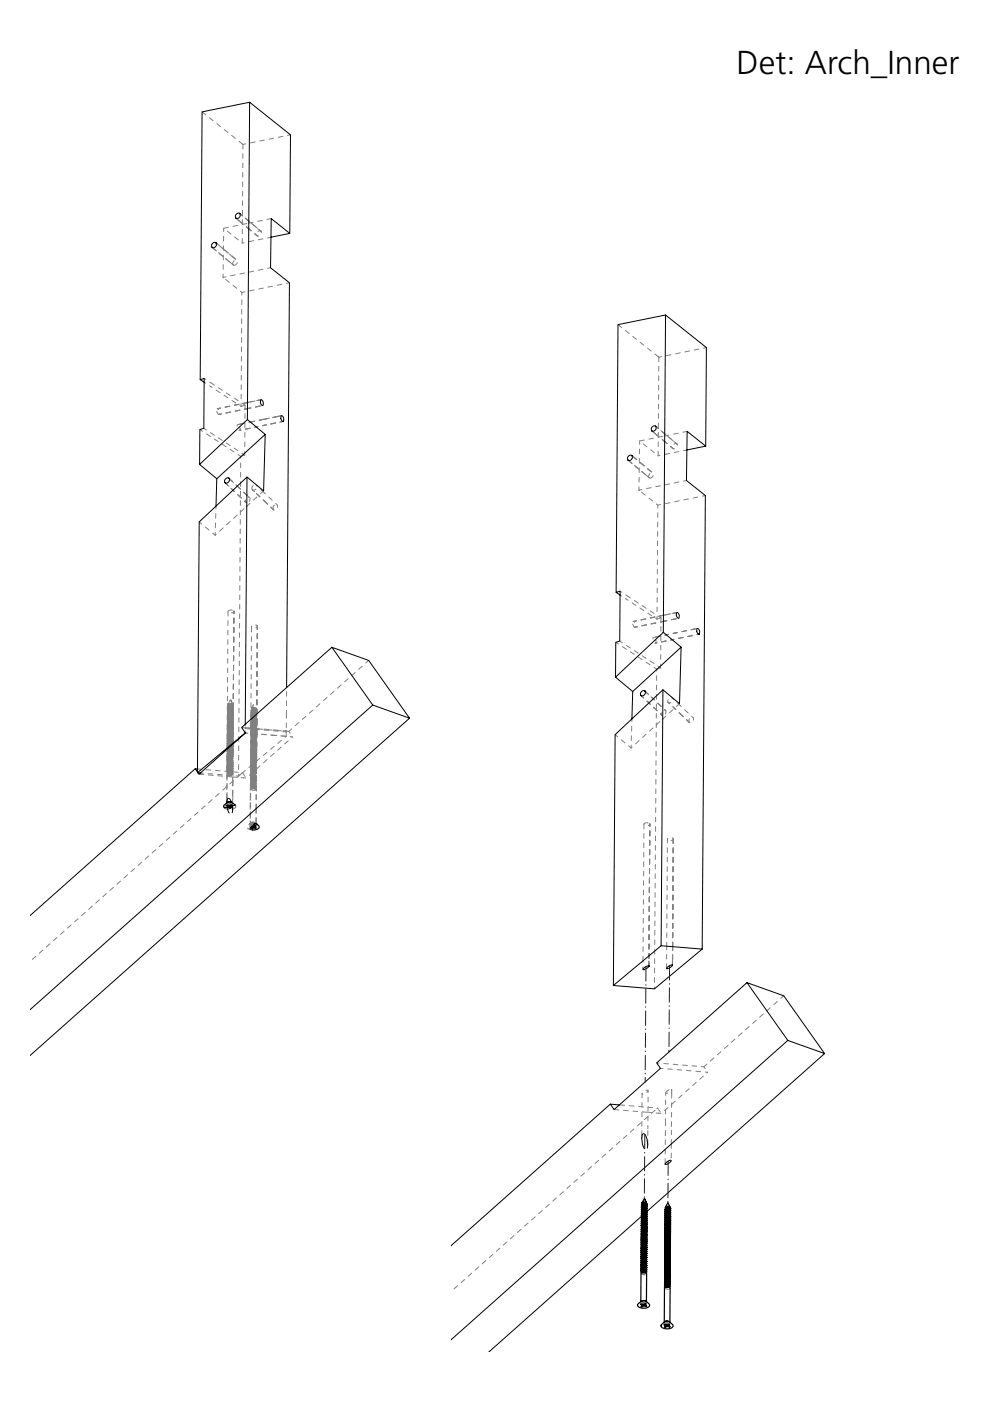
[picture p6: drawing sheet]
<svg xmlns="http://www.w3.org/2000/svg" width="210mm" height="297mm" viewBox="0 0 210 297" stroke-linecap="round" stroke-linejoin="round" font-family="sans-serif">
<defs><g id="words">
<text font-size="7" x="156.2" y="15.7">Det: Arch_Inner</text>
</g></defs>
<g fill="none" stroke="#808080" stroke-width=".25">
<path d="M48.2 158.5l.2 .3 .8 .1M48.2 158.9l.2 .3 .9 .3v.2h-.2M48.2 158.8v.1M48.2 159.8l.1 .2M48.2 156.7l.2 .4h.4M48.2 157.1v.1M48.2 158a.16 .16 0 0 1 .2-.1 .16 .16 0 0 1 .1 .2l.5 .1 .1-.1M48.2 156.3l.3 .4h.5M48.2 155.9l.2 .3 .8 .2M48.2 158.1l.3 .3 .7 .1v-.1M48.2 158.1l.1 .2M48.2 155.8v.1"/>
<path d="M48.2 159.4l.3 .3h.6l-.2 .1 .5 .2M48.2 157.2h.1M48.2 157.2v.1M48.2 159.2l.2-.1 .3 .2M48.2 156.4l.1 .1M48.2 154.6l.3 .3 .5 .1M48.2 157.7l.5 .3h-.1M48.2 155.4v.1M48.2 154.6h.1M48.2 152.8l.1 .3 .6 .2M48.2 158.6h.1M48.2 152.9l.1 .1"/>
<path d="M48.2 156.8l.1 .1M48.2 152.5l.2 .2 .5 .1M48.2 154.2l.1 .1M48.2 151.1l.1 .2M48.2 154.5v.1zM48.2 157.7l.1 .1M48.2 150.7l.4 .3 .5 .1M48.2 156l.8 .3M48.2 159.5h.1M48.2 153.8l.3 .2 .7 .2v-.2h-.3M48.2 152.5h.1M48.2 152.5l.7 .3"/>
<path d="M48.2 150.2l.3 .3 .7 .1M48.3 150.7h.1M48.3 150.7l.6 .4M48.3 152l.2 .3 .4 .1M48.3 149.8v.1M48.3 158.3l-.1 .2M48.3 154.7v.1M48.3 160l.8 .2h-.1M48.3 151.6l-.1-.1 .2 .3 .4 .2M48.3 150.3h.1M48.3 153.8h.1M48.3 152.1l.2 .2"/>
<path d="M48.3 159.1l.2 .1M48.3 150.3l.3 .3M48.3 151.8h.1M48.3 155.6l.7 .3-.7-.2M48.3 157.3l.2 .2M48.3 159.6l-.1 .1M48.3 155.2l.1 .1M48.3 150l.4 .2M48.3 154.3l.6 .2M48.3 151.7l.4 .2M48.3 153.5l.4 .1M48.3 159.6h.1"/>
<path d="M48.3 149.4l.1-.2v.4l.4 .2M48.4 157.4l.6 .2M48.4 158.7l.2 .1M48.4 156.6l.1 .1M48.4 151.3l.1 .1M48.4 153.1l.3 .1M48.4 149.5l-.1 .2M48.4 154.8l.2 .1M48.4 158.2l-.1 .1M48.4 159.6l.1 .2M48.4 156.6l.5 .1M48.4 159.2l.3 .3 .4-.1"/>
<path d="M48.4 158.6l.3 .3M48.4 153.4l-.2 .3M48.4 158.3l.3 .3 .5-.1M48.4 158.1l.4 .4M48.4 158.3l.8 .1M48.4 157.1l.5 .2M48.4 156.4l.2 .4 .5 .1M48.4 155.7l.3 .3h.5l-.4-.1h.2M48.4 156l.2 .4h.5M48.4 156.5l-.2 .2M48.4 155.3l.4 .3 .4-.1M48.4 149.5l-.1 .3"/>
<path d="M48.4 154.5l.5 .2h.3v-.2M48.4 153.8l.2 .3 .6 .1h-.6M48.5 155.3l.3 .1M48.5 153.5l.2 .3h.5M48.5 153l.3 .2h.4M48.5 152.5l.3 .3M48.5 152.3l.2 .2h.1M48.5 151.7l.3 .2M48.5 158.6l-.2 .1M48.5 151.3v.2M48.5 150.8l.3 .3M48.5 149.9l.3 .3h.4l-.3-.1"/>
<path d="M48.5 150.5l.2 .3h.5l-.2-.1M48.5 151.4l.2 .1M48.5 154.7l-.3 .3M48.5 151.8l.2 .3 .5-.1M48.5 149.6l.2 .3h.5M48.5 152.9l.6-.2 .1 .2M48.5 149.1v.1M48.5 157.9l.1 .1M48.5 149.6v-.1l.1 .2 .5 .1M48.5 157.1l-.2-.1 .3 .1M48.5 156.9l-.2 .1M48.5 159.7h.3"/>
<path d="M48.5 153l-.2 .2v.2M48.5 152.3h.1M48.5 156.6l.6 .1M48.5 149l-.2 .4 .3-.3M48.5 154l.3 .1M48.5 150.3l.4 .1 .3-.1M48.6 155.1l-.1 .1 .3 .2 .6-.2M48.6 159h-.2M48.6 158.6h.7M48.6 149.1l-.1 .1M48.6 151.2l-.4 .3M48.6 156l-.3 .1"/>
<path d="M48.6 159.8h.2l-.4 .1-.2 .3M48.6 155.8h.2M48.6 157.5l.5 .1M48.6 154.2l-.3 .2M48.6 153.8l.2-.1-.6 .4M48.6 153.4h-.1M48.6 152.5l-.2 .1M48.6 159.3h.5M48.6 155.8a.33 .33 0 0 0-.1 .5 .33 .33 0 0 0 .5 0M48.6 150.3l-.3 .2M48.6 159.4l-.2 .1M48.6 158h.2"/>
<path d="M48.6 155.5l-.3 .2M48.6 152l-.3 .2-.1 .3 .2-.3M48.6 151.6l-.4 .3M48.7 148.7l.2-.3 .3 .5M48.7 149.3l-.2-.1 .4 .2-.2-.1M48.7 157a.31 .31 0 0 0-.2 .5 .31 .31 0 0 0 .4 .1h.1M48.7 155.1l.1-.1-.6 .4 .2-.2M48.7 150.6h.5v.2l-.3-.1h.2M48.7 153.8l-.4 .2M48.7 150.7h.2l-.5 .2-.2 .2M48.7 158.8l.4 .1M48.7 151.5h.1"/>
<path d="M48.7 155.9l-.1 .1 .1-.1M48.7 153.2h.2M48.7 152.4l-.4 .2-.1 .2 .1-.1M48.7 159.4h.1M48.7 156.8l-.3 .3v-.2M48.7 156.7h.1M48.7 152l-.3 .1M48.7 158.4l.1 .1M48.7 154.9l.2 .1M48.7 154.5l.2 .1-.7 .3 .1 .3-.1-.2M48.7 151a.28 .28 0 0 0-.2 .3 .28 .28 0 0 0 .3 .2l.6-.1M48.7 157.6l-.3 .3v-.2"/>
<path d="M48.7 159.4h.5M48.7 149.3h.1M48.7 159.8l-.2 .1M48.7 152.3l.4 .1M48.8 154.1h.1l-.6 .3M48.8 154.2h-.2M48.8 158.9l-.4 .1-.2 .3M48.8 153.3l-.5 .3M48.8 158.5l-.4 .3M48.8 157.9l-.3 .1-.1 .3 .3-.2M48.8 157.6h.1M48.8 150.3h-.2"/>
<path d="M48.8 151.1l-.3 .3M48.8 149.8l-.5 .4M48.8 156.3h.1M48.8 155.9h.2l-.4 .1-.2 .2M48.8 159.3h.2M48.8 153.2l.1 .1M48.8 158.9l.5 .1M48.8 157.6h.3M48.8 154.6h.1l-.5 .3M48.8 155h.2M48.8 158.9l-.4 .3M48.8 156.3l-.3 .1"/>
<path d="M48.8 153.7l.6 .2-.1 .2M48.8 151.6h.4M48.8 153.3h-.1M48.8 155.4l-.4 .3v-.2M48.8 153.3h.2l-.5 .1M48.8 151.6h.1M48.8 158l-.4 .1-.2 .3M48.8 158.5h.2l-.8 .2v.3M48.8 149.4l-.3 .1M48.8 155.9l-.4 .1-.2 .3 .1-.2M48.8 150.2h.3M48.8 157.6l.6 .2-.1-.1"/>
<path d="M48.8 149.4h.4M48.8 157.2h-.1M48.8 153.1h-.1a.28 .28 0 0 0-.2 .4 .28 .28 0 0 0 .3 .2M48.8 154.6l-.2 .1M48.8 159.2h-.2a.26 .26 0 0 0-.2 .3 .26 .26 0 0 0 .3 .2M48.8 151.1h.2l-.6 .2M48.8 150.7l-.4 .2M48.8 150.7h.1M48.9 151.8h-.2a.3 .3 0 0 0-.2 .4 .3 .3 0 0 0 .4 .2l.5-.2M48.9 152.8h.1M48.9 152.4h.1M48.9 158h.1"/>
<path d="M48.9 150.2h.2l-.6 .2M48.9 156.7l-.6 .3M48.9 151.1h.3h-.1M48.9 158.1h.2M48.9 150.7h.4h-.2M48.9 149.4h.2h-.1M48.9 153.3h-.1M48.9 154.2h.3M48.9 152.9h-.3M48.9 150.7h-.1M48.9 155l-.5-.3 .2 .4h.6M48.9 149.4h.1"/>
<path d="M48.9 159.3h-.1M48.9 158l.2 .1M48.9 149.8h-.1M48.9 155.4l-.2 .1 .7 .1-.2 .2M48.9 159.8h-.1M48.9 156.6h.3l-.1 .1 .3-.2-.1 .1M48.9 155.8l.2 .1M48.9 151.1l-.3 .1M48.9 152.8l-.4 .3M49 159.8h.1h-.3h.5l-.2 .1M49 155.9h-.2M49 158.9l-.3 .1"/>
<path d="M49 154.6l.3 .1M49 152h.1M49 152.4h-.2l.5 .1-.4-.1M49 157.2l-.6 .1-.2 .3 .1-.2M49 156.7h-.2M49 151.5h.1M49 149.4h-.1M49 157.4l.2 .1v.2h-.6M49 155.9l.2-.1zM49 155l.2-.1v.2l-.2-.1h.2h-.2l.2-.1-.2-.1-.5 .3M49 155.9l.3 .1M49 155.4l.4 .2-.3 .2"/>
<path d="M49 155l.4 .2M49 155h-.2M49 150.2l.3 .1h-.1M49 148.6l-.1-.2 .4 .8M49 155.9l.4 .2M49 153.3h-.2M49 155.4h.1M49 149.6l.2 .2h-.2h.2M49 152.9l.4 .1M49 156.3h.2zM49 159.3h.1zM49 159.7h-.1"/>
<path d="M49 150.2h.2zM49 158l-.5 .1M49 157.2h.2h-.6M49 151.6h-.1M49 151.5l.1 .1M49 149.4h.1M49 151.1l.2 .1M49 157.2l.4 .1M49 149.8l.4 .2M49 158.9l.1 .1M49 153.3h.2M49 157.2h-.1l.3 .1"/>
<path d="M49 156.7h-.2l.6 .2M49 152.4h.2M49 156.3h.1M49 153.3l.3 .1M49 155l.1 .1M49 153.4h.2l-.1-.1 .3 .2M49 152.8l.4 .2M49 154.5l.4-.1-.5 .2M49 150.7l.4 .2M49 154.1h-.1M49 152.4h-.2M49.1 157.6l.1 .1"/>
<path d="M49.1 150.2l.3 .2h-.1M49.1 152.4l.1 .1M49.1 149.8l-.8 .3M49.1 151.5h-.2M49.1 155.9h-.2M49.1 151.5h.1h-.2M49.1 152.8l.1 .1-.3 .1M49.1 150.2l.1 .1M49.1 149.4h.2zM49.1 159.6l-.5 .1-.2 .4M49.1 151.5l.3 .3M49.1 153.7h.1h-.4l.5 .1 .1 .2"/>
<path d="M49.1 154.6l.1 .1M49.1 155l.3 .2M49.1 152.4l.3 .2-.1-.1M49.1 151.1l.3 .2-.2-.1M49.1 151.9h-.3M49.1 158.5l.3 .2M49.1 149.4h.1M49.1 154.6h-.2l.5 .1M49.1 155.4h.2h-.3M49.1 156.8h-.5M49.1 153.7h-.2M49.1 149.8l-.4 .1-.2 .2"/>
<path d="M49.1 158.5h.1M49.1 159.3h.2l-.8 .2M49.1 151.6h.2M49.1 152.9h-.5a.41 .41 0 0 0-.4 .5 .41 .41 0 0 0 .6 .3h.1M49.1 153.6h-.5l-.2 .4-.1-.2M49.1 156.3l-.5 .1-.2 .2M49.1 157.1h-.3M49.1 151.1h.1M49.1 152l-.6 .1M49.2 152l.2 .2-.6-.2M49.2 150.5l-.6 .1-.1 .4M49.2 159h-.6"/>
<path d="M49.2 151.4h-.6l-.1 .4M49.2 156.8l.1 .1M49.2 157.5l-.2 .1M49.2 152.3h-.6l-.1 .4M49.2 159.8v.1M49.2 153.7l.2-.2zM49.2 156.6v.2l-.1-.1M49.2 151.1h-.2l.2 .1-.2 .1M49.2 149.9l.2 .1M49.2 154.5l-.4 .1M49.2 155.3v.2l-.3-.1M49.2 155.4h-.3h.2"/>
<path d="M49.2 158.1l.2 .2M49.2 154.5l-.2 .1h.2h-.2h.1M49.2 154.2l-.2-.1 .4 .2M49.2 154.2l-.1 .1M49.2 153.6v.2l-.2-.1h.1M49.2 157.1h-.5M49.2 152.8h-.1M49.2 151.9v.1h-.2h.2M49.2 158.1h.1M49.2 151v.2M49.2 151.5h-.1M49.2 149.4l.2 .2-.3-.2 .3 .1h-.6"/>
<path d="M49.2 156.7h-.2M49.2 149.7v.2l-.1-.1M49.2 154.2h.1M49.2 149.4v-.1l-.2-.1-.5 .3M49.2 149.3h-.4M49.2 159h.1M49.2 153.2h-.1M49.2 151.5h-.3h.2M49.2 157.7l-.8 .1M49.2 152.4h-.2M49.2 156.4h.1M49.3 157.3h.1"/>
<path d="M49.3 159.4l.1 .1M49.3 150.8l.1 .1M49.3 159l.1 .1M49.3 156l.1 .2-.2 .2-.1-.1M49.3 159.6l-.2 .1M49.3 150.3h-.5l-.4 .1-.2 .3 .1-.2M49.3 159.9l.1 .1M49.3 157l.1-.1-.3 .3 .2-.1M49.3 157.3l.1 .1M49.3 151.4l-.2 .1M49.3 154l-.2 .1M49.3 158.2h.1"/>
<path d="M49.3 153.4h.1M49.4 151l-.3 .1M49.4 154.3h.1M49.4 159.9h.1M49.4 158.7h.1M49.4 156.5l-.7-.2-.4 .2-.1 .3M49.4 160h.1M49.4 158.7l-.1 .1M49.4 150.1l-.2 .2-.1-.1M49.4 157.8l-.4 .2h-.3M49.4 159.1h.1M49.4 151.7h.1"/>
<path d="M49.4 159.2h.1M49.4 159.1l-.2 .2M49.4 159.5l-.1 .1M49.4 157.8l-.2 .2h-.5M49.4 158.3l-.1 .1M49.4 158.7l-.4 .2 .1-.1 .1 .2-.2-.1h.1M49.4 159.1l-.4 .2M49.4 151l-.4 .1M49.4 157.4l-.2 .1M49.4 157.4h.1M49.4 156.9h.1M49.4 158.3l-.4 .2 .2-.1-.4-.1"/>
<path d="M49.4 157.4l-.3 .2M49.4 156.1l-.2 .2-.1-.2M49.4 154.8l-.1 .1M49.4 153h.1M49.4 155.2l-.4 .2 .2-.1h-.2M49.4 154.8h.1M49.4 152.2l-.3 .2M49.4 154.4h.1M49.4 153v.1M49.4 153.1l-.1 .1M49.4 150.5l-.2 .1M49.4 153.5h.1"/>
<path d="M49.4 152.7h.1M49.4 152.6l-.4 .2M49.4 153.1l-.4 .2M49.4 151.8l-.2 .1M49.4 151.8h.1M49.4 152.6l-.4 .2h.2M49.4 151.3h.1M49.4 150.5l-.3 .2M49.4 149.7l-.2 .1M49.4 150v.1M49.4 151.3v.1M49.4 149.7h.1"/>
<path d="M49.4 150l-.3 .2M53.2 158.9l.2 .3 .6 .1M53.2 158.5l.5 .4-.3-.3v.2l.3-.3M53.2 158.5l.3 .3 .5 .1M53.2 158l.2 .4 .6 .1M53.2 156.8l.3 .3 .5 .1h-.2a.45 .45 0 0 0-.6 .5 .45 .45 0 0 0 .7 .4h.1M53.2 156.8l.3 .3 .5 .1M53.2 157.2h.1M53.2 155.9l.3 .3 .5 .1M53.2 156.4l.4 .3 .5 .1M53.2 155.5l.4 .3 .5 .1h-.3M53.2 155l.3 .3 .5 .1"/>
<path d="M53.2 155l.3 .4 .4 .1M53.2 156.3v.1M53.2 154.6l.3 .4h.6M53.2 153.8l.4 .3h.5h-.6zM53.2 153.3l.3 .3 .5 .1h-.3l-.2-.2M53.2 152.9l.3 .3 .5 .1M53.2 152.9l.4 .3 .5 .1M53.2 152.4l.2 .3 .6 .2M53.2 152.4h.1M53.2 151.6h.1M53.3 150.7h.1M53.3 153.1v.4l.5 .2"/>
<path d="M53.3 151.4v.3l.5 .3M53.4 156.9a.33 .33 0 0 0-.2 .4 .33 .33 0 0 0 .4 .3h.4h-.1a.3 .3 0 0 1-.4-.1 .3 .3 0 0 1 .1-.4M53.4 159.5l.2 .2 .4 .1-.5-.1-.3-.3 .3 .3 .5 .1M53.4 160l.6 .2M53.4 159.1l.1 .3 .5 .1M53.4 158.4l.3 .2h.5M53.4 158.8l.2 .3 .6-.1M53.4 157.5l.3 .3 .5-.1M53.4 157.8l.4 .3M53.4 158.2l.1-.1a.39 .39 0 0 0 .1 .4 .39 .39 0 0 0 .4 0M53.4 157.1l.3-.3h.4l-.7 .1-.2 .2 .1 .3M53.4 156.9l.4 .3"/>
<path d="M53.4 156.5l.2 .4h.5M53.4 156.1l.2 .2h.5M53.4 155.6l.2 .4h.5M53.4 150.4a.3 .3 0 0 0-.1 .3 .3 .3 0 0 0 .1 .3l.3 .1M53.4 155.2l.6 .3M53.4 154.9l.3 .3 .5-.1M53.4 154.7l.2 .2 .4 .1M53.5 154.3l.3 .3M53.5 154l.3 .3h.4l-.2-.1M53.5 153.8l.1 .3 .4 .1M53.5 153.2l.3 .3 .4-.1M53.5 155.9v.5l.5 .1"/>
<path d="M53.5 159.9l.5-.1 .4 .2-.1 .2h-.4h.2M53.5 151.7l.1 .4 .5 .1M53.5 152.3l.3 .3 .4-.1M53.5 151.3l.1 .4h.6M53.5 158.2l-.1 .2M53.5 158.1l.5-.2 .2 .1v.2l-.2-.1h.2M53.5 150l.1-.1-.3 .4 .1 .2M53.5 152.5a.4 .4 0 0 0 .5 .4l.2-.1M53.5 155.2l.5-.1 .4 .1M53.5 154.3l.5-.1 .4 .1M53.5 154.6l.5 .2 .2-.1M53.5 151.1l.4 .2 .3-.1"/>
<path d="M53.5 158.9a.32 .32 0 0 0 0 .4 .32 .32 0 0 0 .4 .1h.1M53.6 150.4a.31 .31 0 0 0-.3 .2 .31 .31 0 0 0 0 .3l.3 .1M53.6 157.3l.5-.1 .3 .2-.1-.1M53.6 156.3a.3 .3 0 0 0-.1 .4 .3 .3 0 0 0 .4 .1h.1M53.6 159.3l-.2 .1v.3l.4 .3M53.6 152.9l.1 .1M53.6 152.8h.1M53.6 157.7l.3-.1-.4 .2-.1 .2M53.6 151.9l-.1 .4 .5-.3M53.6 150.2a.27 .27 0 0 0-.1 .3 .27 .27 0 0 0 .3 .2h.3l-.7 .2M53.6 153.8l-.1 .1M53.6 151.2l-.4 .3 .3 .4"/>
<path d="M53.6 156l-.2 .2M53.7 152.9l-.2 .3v-.2M53.7 150.2l-.2-.1 .5 .2M53.7 157.2h.4M53.7 158l.4 .1M53.7 155.1l.2-.1-.5 .2-.2 .3M53.7 150.7l.7 .2-.4-.4-.5 .3M53.7 156.6l-.3 .3 .1 .3 .2 .1M53.7 158.5h.1M53.7 155.9l-.5 .3M53.7 156.4l.7 .2-.2-.2M53.7 153.3h.4"/>
<path d="M53.7 159.8l-.5 .4M53.7 156.3h.1M53.7 155h.3h-.1M53.7 154.5l-.2 .1-.1 .3 .4-.3M53.8 159.4h.2l-.6 .2-.2 .2v-.1M53.8 153.6l-.3 .1v.3l.3-.2M53.8 159l.1-.1-.3 .1-.2 .3M53.8 149.4l-.3 .8 .1-.2M53.8 156.8h.1M53.8 159.8l.3 .1M53.8 152.4h.4h-.2h.1M53.8 158.9h.2"/>
<path d="M53.8 152.8l.1 .1M53.8 151.6l-.4 .2-.2 .2 .1-.1M53.8 150.1h.4v.3h-.4l-.3-.2M53.8 155.3h-.1a.28 .28 0 0 0-.3 .4 .28 .28 0 0 0 .4 .2M53.8 154.2h.1M53.8 155.9h.3zM53.8 154.6l.5 .1 .1 .1-.2-.1M53.8 159.4h.1M53.8 157.2l-.4 .3v-.2M53.8 154.2l-.4 .1-.2 .3M53.8 158.1l-.4 .3v-.2M53.8 152h.2"/>
<path d="M53.8 154.2h.4M53.8 154.2l-.4 .3M53.8 159.4l-.4 .3M53.8 154.6l-.4 .2-.2 .2 .1-.1M53.8 150.3h.2zM53.8 151.2l-.3 .3M53.8 150.7h.1M53.8 153.3l-.5 .2-.1 .2M53.8 159.8h-.1M53.8 154.6h.4h-.2M53.8 157.2h.1M53.9 152.7a.3 .3 0 0 0-.4 .3 .3 .3 0 0 0 .3 .3"/>
<path d="M53.9 152h.3h-.2M53.9 150.3l-.4 .3M53.9 156.3l-.5 .3M53.9 153.1l.3 .1v.2l-.5-.1-.2 .3M53.9 150.3h.1M53.9 151.6h-.1M53.9 155.5l-.6 .1-.1 .3 .1-.1M53.9 155.5l.5 .2-.2-.2M53.9 153.7l.5 .2M53.9 152l.4 .1zM53.9 151a.3 .3 0 0 0-.4 .2 .3 .3 0 0 0 .3 .3M53.9 157.6l.1 .1"/>
<path d="M53.9 155.6l.3-.1h-.5l-.3 .3M53.9 158.5h-.1M53.9 158.9l.3 .1M53.9 152.9h.1M53.9 157.2h.1M53.9 153.7l.3 .2-.7-.1M53.9 150l-.6 .3M54 153.8l-.6 .1-.2 .2 .1-.1M54 156.3l.3 .1-.3-.1 .2 .1M54 159.4l.4 .2M54 156.8l.4 .2-.1-.1M54 151.6h.2"/>
<path d="M54 157.2h.1M54 158.1l.2-.1zM54 155.5l.2-.1zM54 151.6h-.1M54 151.6l.4 .2-.2-.2M54 158.9l.4 .2-.3-.1M54 151.1l.4 .2M54 151.1l.2 .1M54 158.9l-.6 .2-.2 .3v-.1M54 152l-.4 .1M54 159.4h.1M54 154.6l-.5-.1-.3-.4 .1 .3 .6 .2"/>
<path d="M54 154.4l.2 .1v.2l-.1-.1M54 151.1l-.2 .1M54 158.5h.1h-.3M54 152.9h.1M54 150.3h.2M54 150.7h.2zM54 158.1l.3 .1-.4-.1M54 158.1l-.6 .1-.2 .3M54 150.3h.1M54 156.3l.2 .1-.9 .1M54 155h.2h-.2l.4 .3M54 155l.2 .1"/>
<path d="M54 157l.2 .3M54 152h.2M54 157.6l.4 .3-.4-.2M54.1 152.9l-.7 .1-.2 .3M54.1 157.7h.1M54.1 157.2h.1M54.1 152.4l-.5 .1-.1 .2v-.1M54.1 152h-.1M54.1 151.5h-.6l-.3-.4 .5 .4h.5l-.4-.1-.3 .2M54.1 158.5v-.1l-.3-.1-.4 .3M54.1 152.4l-.6-.1-.3-.3 .3 .3 .6 .1M54.1 157.5l-.6 .1-.1 .4"/>
<path d="M54.1 150.3l.3 .2v-.1M54.1 155.9l.3 .3-.4-.3M54.1 158.9h.1h-.2M54.1 151.6h.2M54.1 151.1v.1M54.1 152.4l.1 .1h-.7l.9 .1M54.1 159.4h-.2h.2M54.1 154.9l-.5 .1-.2 .4M54.1 155.9h.1M54.1 152.9h-.3M54.1 158.1l.3 .2-.5-.2M54.1 152.1h-.5l-.4 .3"/>
<path d="M54.1 156.8h.1M54.1 154.2h-.1M54.1 151.1l.2 .1M54.1 159.7h.1M54.1 150.9v-.2h-.3l-.3 .3M54.1 159.5h.1M54.2 159.3l-.2 .1 .1-.1M54.2 158.9v.1l-.2-.1M54.2 158.4v.2l-.1-.1M54.2 157.5l-.2 .1h.2M54.2 156.7l-.2 .1h.1M54.2 155.8v.2l-.2-.1"/>
<path d="M54.2 155v.1l-.2-.1M54.2 154.5l-.2 .1h.2M54.2 151.1h-.4M54.2 154.1v.2M54.2 153.6v.2M54.2 153.2l-.1 .1M54.2 152.4h.1M54.2 152.8v.2M54.2 151.6h-.4l-.3 .3M54.2 153.7h-.1M54.2 151.9v.2l-.1-.1M54.2 150.6l-.1 .1h.1"/>
<path d="M54.2 150.2v.2M54.2 153.3h-.2l.4 .2-.4-.2M54.3 158.6h-.8l-.3 .3 .2 .3 .6 .2M54.3 150.1h.1M54.4 159.2l-.2 .1M54.4 159.1v.1zM54.4 159.2h.1M54.4 158.3l-.4 .2-.6-.1M54.4 159.6l-.5 .2 .3 .1-.4-.1-.4 .3M54.4 158.2v.1M54.4 158.8l-.2 .1M54.4 157.4l-.2 .2"/>
<path d="M54.4 157.9l-.3 .1-.6-.1M54.4 157l-.4 .2 .2-.1M54.4 156.5l-.5 .2M54.4 156.2l-.4 .1h.1M54.4 155.3l-.3 .2 .1-.1M54.4 154.3v.1zM54.4 155.7h.1M54.4 155.7l-.2 .2-.7-.1M54.4 155.7l-.3 .2M54.4 154.4l-.2 .2M54.4 153.6l-.4 .1h.2M54.4 154.4v.1"/>
<path d="M54.4 154.8h.1M54.4 154.8l-.2 .2-.7-.1M54.4 153.5v.1M54.4 152.7l-.4 .1-.5-.1 .2 .3h.4v-.1M54.4 154l-.3 .2 .2-.1-.3-.1M54.4 152.6v.1M54.4 153.1l-.3 .2M54.4 152.3l-.3 .1 .1-.1h-.3M54.4 151.8l-.2 .2M54.4 150.5l-.1 .1M54.4 150.9l-.2 .2h-.4M47.6 171.3l.9 .3"/>
<path d="M48.1 170.2v.2M48.1 170.2l.2 .3 .6 .1M48.1 170.2h.1M48.1 169.1v.8M48.2 164.1l.3 .3 .5 .1M48.2 164.1h.1M48.2 163.2l.1 .2M48.2 163.2l.1 .3 .5 .2M48.2 163.7l.1 .2M48.2 162.3l.2 .4 .5 .1M48.2 163.6l.2-.2 .3 .2M48.2 170.1l-.1 .1"/>
<path d="M48.2 162.9l.2 .2M48.2 160.2l.3 .3 .5 .1h-.3M48.2 162.7v.3l.5 .2 .7-.2M48.2 160.6l.2 .3 .6 .2M48.2 161.1l.2 .3M48.2 160.6v.1M48.2 162.5h.1M48.2 161l.1 .3 .4 .2M48.2 160.3l.1 .1M48.2 160v.3M48.3 162.5l.1 .1M48.3 161.3l-.1 .2 .2 .3"/>
<path d="M48.3 160l.1-.1 .4 .3M48.3 170.1h-.1M48.3 162.1l-.1-.2 .1 .3 .4 .1M48.3 170.1l.2-.1zM48.3 161.7l-.1 .2M48.3 164l.2-.1-.2 .1M48.4 160.5l.2 .1M48.4 164.1l.1-.1zM48.4 162.1l-.2 .1M48.4 163.1l.2 .3h.5v-.1l-.2-.1 .4 .3M48.4 162.7l.4 .3 .3-.1v-.1M48.4 171.1l-.1 .2-.1-.1"/>
<path d="M48.4 161.8l.3 .3 .4-.1M48.4 161l.3 .2h.4l-.4-.1M48.4 160.5l.4 .3M48.4 162.7h.1M48.4 160.1h.8M48.4 171.2l-.1 .1M48.4 160.3l-.2 .3M48.5 163.6a.28 .28 0 0 0-.1 .3 .28 .28 0 0 0 .3 .2l-.2-.1M48.5 163.3l-.2 .1M48.5 160.3h.8M48.5 161.6l-.1-.4 .4 .3-.4 .1-.2 .3M48.5 161.4l.3 .1"/>
<path d="M48.5 162.3a.3 .3 0 0 0 0 .4 .3 .3 0 0 0 .4 .1h.3h-.1M48.6 161.2h-.2M48.6 170.4l-.4 .8M48.6 161.9h.3M48.6 163.6h.2M48.6 170.5v-.2l-.6 .5M48.6 170.3h.1M48.6 162.3l-.2-.1 .2 .3 .5-.1M48.6 162.9l.2-.1-.4 .1-.2 .3v-.1M48.6 170.4l.1 .4M48.6 161.8a.32 .32 0 0 0-.2 .5 .32 .32 0 0 0 .5 .1h-.3l-.2 .3v-.2M48.6 162.7h.5"/>
<path d="M48.7 170.3l-.1 .1M48.7 170h-.2M48.7 163.8l.4 .1v.3M48.7 170.6l-.1-.3-.4 .4M48.7 170h.2zM48.7 162.3l.1 .1M48.7 162l-.3 .2v-.2M48.7 170.3l.4 .3M48.7 162.8h.1M48.7 170.4l.5 .8h-.1M48.7 161.5l-.3 .3v-.2h.2h.6M48.7 161l.3 .1"/>
<path d="M48.7 162l.2-.1-.6 .2-.1 .3v-.1M48.7 160.7h-.1M48.7 160.6l-.3 .4 .1-.3M48.7 160.5a.3 .3 0 0 0-.3 .3 .3 .3 0 0 0 .4 .3l-.5-.3M48.8 170.3l.6 .8-.2 .1M48.8 163.7l.3-.1-.1 .1M48.8 163.7h.1M48.8 160.6l.3 .1M48.8 170.3h.1M48.8 164.1h.3h-.1M48.8 163.2l.3-.1-.6 .1-.1 .2 .4-.2-.3 .2-.1 .2M48.8 162.8h.4h-.3h.1"/>
<path d="M48.8 164.1h.1M48.8 162.4l-.6 .3M48.8 160.2l-.5 .2-.1 .4M48.8 161.9l.5 .2M48.8 170.4h.1M48.9 163.7h-.2M48.9 170.7l-.1-.4 .4 .4M48.9 160l-.2 .1a.27 .27 0 0 0-.3 .2 .27 .27 0 0 0 .3 .3M48.9 161.1h-.4a.37 .37 0 0 0-.3 .5 .37 .37 0 0 0 .4 .3h.4M48.9 161.5h-.2M48.9 160.6l-.7 .4 .2-.2M48.9 163.2l-.2 .1"/>
<path d="M48.9 162.4l.5 .2-.3-.2M48.9 162.8h.3zM48.9 160.2h-.2M48.9 164h-.3M48.9 160.7h-.2M48.9 160.2l.3 .1-.2-.1 .1 .1-.1 .1M48.9 160.2l.4 .2M48.9 170.6h.1M49 160.2h.1h-.3M49 161.1l.1-.1-.4-.1-.3 .3M49 164.1h.1zM49 161.9h.1"/>
<path d="M49 163.7l.2-.1zM49 163.7l.3 .1-.4-.1M49 162h-.5M49 163.7l.3 .2-.3 .4-.4-.1-.2-.2M49 162.4l-.8 .2M49 161.3h-.2a.29 .29 0 0 0-.3 .2 .29 .29 0 0 0 0 .3h-.1M49 164l.3 .3M49 162.8l.1 .1M49 162.8l.4-.2zM49 161.5h-.1M49 161.1l.4 .2M49.1 170l.1 .1"/>
<path d="M49.1 161.5l.3 .2-.1-.1M49.1 162.4h-.1M49.1 162h.1M49.1 161.1h-.4l-.3 .2M49.1 161h-.3M49.1 170.5l-.2 .1M49.1 163.8l-.6 .1M49.1 161.5h-.2l.2 .1M49.1 162.8l-.8 .2M49.1 163.1v.2M49.1 162.8v-.1l-.3-.1-.4 .3M49.1 160.7l-.1-.1 .3 .1h-.2"/>
<path d="M49.1 162.3v.1h-.1M49.1 160.2h-.4M49.1 161.4l-.2 .1h.2M49.1 160.7l-.1-.1 .4 .2M49.1 160.5l-.4 .1M49.1 161v.2l-.2-.1 .2-.1M49.1 164l-.1 .1M49.1 163.7l-.6 .1-.1 .2h.2M49.1 160.1v.2M49.2 162.8l.1 .2M49.2 163.8l.1 .1M49.2 170.1l-.3-.1 .4 .3"/>
<path d="M49.2 161.4h-.1M49.2 160.6h-.1M49.2 163.3h-.7M49.2 162h.1M49.2 170.1l.1 .2M49.2 164l-.4 .1M49.2 162.9l.1 .1M49.2 170.4l-.1 .1M49.2 170.4h.1M49.2 161.8l-.2 .1M49.2 161.2l.1 .2-.5 .1h.4h-.2M49.2 163.6h.1"/>
<path d="M49.3 163.3v.1M49.3 164h.1M49.3 161.4h-.1M49.3 163.1l-.7 .1M49.3 170.3l-.1 .1M49.3 170.3h.1M49.3 169.6v.7l-.2 .2M49.3 160.1h.1M49.3 168.3v.3M49.3 163h.1M49.3 160.9l-.1 .1M49.3 163.5h.1"/>
<path d="M49.3 164.8v1M49.3 163.9h.1M49.3 163.4l-.3 .3 .1 .1 .1-.2h-.4M49.3 162.6h.1M49.3 163.1h.1M49.4 162.2l-.1 .1M49.4 160.5h-.1M49.4 163.4l-.1 .1M49.4 160.5h.1M49.4 161.7v.1M49.4 161.7l-.4 .2 .2 .1M49.4 162.2l-.7 .1"/>
<path d="M49.4 161.7l-.1 .1M49.4 161.3h-.1M49.4 160.9h.1M49.9 170.8a.52 .52 0 0 1-.4 .7M52.5 175.6l.9 .4M53.1 174.6l.2 .3h.6M53.1 174.6v.1M53.1 174.7h.1M53.1 174.7l.1 .1M53.1 168.2v1M53.1 167.1l.3 .4 .5 .1M53.1 166.8l.4 .3 .5 .1-.4-.1-.2-.2v.2"/>
<path d="M53.1 165.9l.2 .2 .6 .2M53.1 174.5v.1M53.1 165.4l.3 .4 .5 .1-.4 .1-.1 .2M53.1 165l.4 .4h.5h-.2M53.1 165l.4 .3 .5 .1M53.1 175.1l.4 .1 .1-.5 .1 .5M53.1 164.5l.3 .4 .5 .1M53.2 163.3l.1 .2 .5 .2a.26 .26 0 0 0-.4 .2 .26 .26 0 0 0 .4 .2h.1M53.2 163.3l.3 .3 .5 .1M53.2 174.5h-.1M53.2 174.8h.1M53.2 162.8v.1"/>
<path d="M53.2 166l.3 .2 .6 .1M53.2 160.6l.2 .4 .6 .1-.6-.1zM53.2 161.9v.1M53.2 160.3l.1 .2 .5 .2-.2-.1M53.2 174.8l.7 .1M53.3 161.8l-.1 .4 .6 .2-.6 .2v.4M53.3 174.4l-.1 .1M53.3 163.5l-.1 .4 .7 .2M53.3 164.8l.7 .2M53.3 174.4h.1M53.3 167l.2-.1-.2 .2M53.4 163l.3-.1-.3 .1v.3"/>
<path d="M53.4 167.2l.1-.1zM53.4 166.6l.2 .3 .5-.1M53.4 175.5l-.1 .2-.2-.1M53.4 166l.2 .3h.5h-.2M53.4 165.3l.4 .3 .3-.1M53.4 164.9l.3 .3M53.4 164.4l.3 .3 .4-.1M53.4 164.7l.5 .3M53.4 163.9l.2 .3 .5 .1M53.4 163.6l.2 .2h.5M53.4 174.8l.2-.1-.6 .5M53.4 163v.2"/>
<path d="M53.4 162.5l.1 .4 .5 .1M53.4 175.6l-.1 .1M53.4 164l.6 .1 .3-.2-.3 .2M53.4 161.8l.2 .3h.5M53.4 161.2l.2 .4 .5 .1M53.4 160.5l.3 .3h.4M53.4 160.8l.2 .4h.5M53.4 160.1l.3 .3 .4-.1M53.4 166.4l.5-.1 .4 .2M53.4 161.6l.2 .3h.5M53.4 164.6v.3l.3-.3h-.1M53.5 174.4l-.4 .2"/>
<path d="M53.5 160.8l.5-.1 .4 .1M53.5 166.9l.2-.1-.4 .1-.2 .3M53.5 174.4h-.2M53.5 160.3l-.3 .4 .3-.4M53.5 162.1l.2-.1-.3 .1a.4 .4 0 0 0-.2 .5 .4 .4 0 0 0 .5 .2l-.2-.1M53.5 164.5l.2 .1-.4-.2-.1-.2 .3 .3h.5M53.5 161.9a.29 .29 0 0 0-.1 .4 .29 .29 0 0 0 .4 .1h.2M53.5 174.7h.1M53.5 161a.31 .31 0 0 0 0 .4 .31 .31 0 0 0 .4 .1h.1h-.5l-.3-.3M53.5 162.1l.5-.1 .4 .2-.1-.1M53.6 174.8l-.4 .7M53.6 174.7v.5"/>
<path d="M53.6 162.7a.28 .28 0 0 0-.2 .4 .28 .28 0 0 0 .4 .2h.4l.2 .2-.2-.1M53.6 163.7h.1l-.3 .3M53.6 161.2l-.4 .3 .2-.3M53.6 165.5l-.2 .2v-.1l.4 .3M53.6 165.3l-.2 .3M53.6 161.9l.2 .1M53.6 162.8l.7 .1M53.6 174.3l-.1 .1M53.6 174.3l-.4 .2-.4 .3M53.6 163.7h.4M53.6 167.1h-.1h.5v.2M53.6 166.9l.4 .1 .1 .2"/>
<path d="M53.7 174.3h-.1M53.7 174.3l.5 .2 .1 .2M53.7 161.1h.2l-.3 .1-.2 .2M53.7 165.5l.1-.1-.4 .2-.3 .3M53.7 174.7l.3 .3M53.7 163.2l.1 .1M53.7 174.7l.4 .7M53.7 165h.1M53.7 160.5a.31 .31 0 0 0-.3 .4 .31 .31 0 0 0 .5 .2h.1M53.7 167.2h.1M53.7 165l-.3 .3v-.2M53.7 164.1h.1"/>
<path d="M53.7 166.3h.1M53.7 162.9l.2-.1-.6 .2-.1 .3 .2-.3M53.7 174.7l.6 .8M53.7 162.8h.1M53.7 161.1l.6 .1M53.7 161.6h.4M53.7 166.7h.4h-.1M53.7 174.6l.1 .1M53.8 161.5h.1M53.8 166.7h.1M53.8 164.1l-.1 .1M53.8 164.8a.29 .29 0 0 0-.4 .2 .29 .29 0 0 0 .1 .4h.2"/>
<path d="M53.8 161.5l-.4 .3v-.2M53.8 163.7l-.6 .3M53.8 163.3h-.2M53.8 165.9l-.5 .2-.2 .2 .1-.2M53.8 174.7v.1M53.8 162h-.2M53.8 175v-.3l.4 .4M53.8 162h-.1M53.8 165.9l.5 .2M53.9 165l.2 .1M53.9 164.6l-.5 .1-.2 .2M53.9 165h-.2"/>
<path d="M53.9 174.9h.1M53.9 163.7h-.1M53.9 166.3l-.6 .1-.2 .3M53.9 167.1h-.3M53.9 164.6h-.1M54 165.9h.1M53.9 165l-.4 .1-.4 .3 .3 .3 .7 .3h-.5l-.2-.3M54 161.1h.1zM54 165l.3 .2M54 167.2h-.1M54 163.1l.1 .2h-.2h.2M54 164.6l.3 .2-.5-.2"/>
<path d="M54 164.6h-.2M54 164.6h.1M54 164l.1 .2h-.4l-.3 .2v-.1M54 166.3h.1M54 166.7h.1M54 160.2l-.6-.1-.2-.3 .2 .3 1 .3M54 164.1l-.3 .1M54 164.2l-.7 .1-.1 .3M54 167.1l.3 .2M54 161.9l-.6-.1-.2-.3 .2 .4 .6 .1M54 166.3l.1-.1v.2M54 162.4h-.1"/>
<path d="M54 162.4h.1M54 163.3h-.3M54 165.5l.3 .1-.5-.1M54 163.3h-.4l-.2 .3v-.2M54 162.2l.1 .3h-.6M54 162h-.1h.1M54 162.4h.2h-.5l-.3 .3M54 161.6h.2l-.8 .1M54 165.4h-.2M54 166.3l.3 .2M54.1 166.3l-.1 .2-.4-.1M54.1 162.4v.1"/>
<path d="M54.1 166.7l-.4-.1-.3 .3M54.1 163.7h-.2l.4 .2-.3-.2M54.1 166.2h-.4l-.3 .2M54.1 166.7v.1h-.1M54.1 166.3h-.4l-.3 .3v-.2l.1 .3M54.1 165.8v.2M54.1 165.3v.2M54.1 164.5v.2M54.1 164.1h-.2M54.1 163.6v.2l-.4-.1M54.1 163.2h.1M54.1 167.1l-.2 .1h.1"/>
<path d="M54.1 161.6l-.1-.1 .4 .3-.2-.2M54.1 165h-.1M54.1 162.8v.1M54.1 162.3l-.2 .1h.2M54.1 165.8h.1M54.1 166.7l-.7-.1-.3-.3 .3 .3 .8 .2h-.6M54.1 161.4l-.2 .1h.2M54.1 161v.2h.2l-.4-.1M54.1 160.6v.2h-.7l-.2 .3M54.1 160.3v-.2h-.3l-.4 .3M54.1 161.9l-.1 .1M54.2 163.7h-.4"/>
<path d="M54.2 174.5l-.2-.1 .5 .3M54.2 174.5h.1M54.2 174.5l.1 .2M54.2 167.5l.1-.2v.2M54.3 174.7l-.4 .2M54.3 166.9h-.8M54.3 162.6l-.6-.2a.5 .5 0 0 0-.5 .5l.4 .3M54.3 168.5v.1M54.3 165.3l-.3 .1 .1-.1h-.4M54.3 166.5v.1M54.3 165.6l-.2 .2-.4-.1M54.3 166.9l-.2 .2-.7-.1"/>
<path d="M54.3 164.7v.2l-.4 .1 .2-.1M54.3 164.4l-.6 .1M54.4 163.5l-.4 .2M54.4 163l-.3 .2M54.4 163.1l-.4 .2M54.4 162.7l-.4 .1M54.4 162.6l-.4 .2-.6-.1M54.4 162.2l-.3 .2-.5-.1M54.4 160.9l-.7-.2 .4-.1-.5 .1-.2 .3M54.4 160.9l-.4 .2h.1M54.4 161.3h.1M54.4 161.3l-.3 .2-.6-.1"/>
<path d="M54.4 160.5h.1M54.4 160.4l-.3 .2-.6-.1M54.4 160.5l-.1 .1M136 259v.2M136 259.5h.1M136 259.8h.1M136 259.8v.1M136 258.6l.1 .2M136 257.7v.1M136 259h.1M136 260l.1 .1M136 256.9l.1 .1"/>
<path d="M136 257.2v.2M136 258.2h.1M136 258.2l.7 .4M136 256h.1M136 256.5h.1M136 256.5l.7 .3M136 255.6h.1M136 257.2h.1M136 259.3v.1M136 255.5h.1M136 256.1h.1M136 259.6h.1"/>
<path d="M136 257.9l.2 .1M136 256.1l.4 .2M136 259.6l.2 .1M136 257.6h.1M136.1 255.7l.4 .2M136.1 257.5l.4 .2M136.1 259.2l.4 .2M136.1 259.2l.7 .3M136.1 259.7l.8 .2M136.1 258.8l.5 .2M136.1 258.4l.7 .2M136.1 258l.6 .2 .3-.1"/>
<path d="M136.1 257.5l.7 .2h-.2M136.1 256.6l.8 .3M136.1 255.8l.8 .2h-.3M136.1 258.8l.3 .2M136.1 255v.1M136.2 255h.1M136.2 259.6l.3 .3h.5M136.2 259.6l.2 .4h.5M136.2 259.3l.3 .3h.4l-.1-.1M136.2 258.1l.4 .2h.4l-.2-.1M136.2 257.4l.3 .3M136.2 257.4l.2 .4 .5 .1"/>
<path d="M136.2 256.1v.1M136.2 256.1h.1M136.2 256.1l.4 .3-.5-.2M136.2 255.4l.4 .3 .3-.1M136.2 254.9l.2 .3h.6M136.2 255.2l.2 .3 .4 .1-.7-.3M136.3 254.9h.1M136.3 256.2l.2 .4h.5l-.2-.2M136.3 254.9l-.1 .1M136.3 257.5h-.1M136.3 258l.1 .1M136.3 259.8l.3 .1"/>
<path d="M136.3 254.7v.1M136.4 256.1h-.1M136.4 255.1l-.1-.2 .3 .2M136.4 258.3h.1M136.4 256.4h.6M136.5 259h.1M136.5 258.1h.3M136.5 259.9l-.3 .3v-.1M136.5 258.6l-.3-.3 .2 .4 .5 .1M136.5 255.6l-.3 .3M136.5 259l-.3 .3v-.1l.4 .3M136.5 256l-.3-.3 .2 .4h.5"/>
<path d="M136.5 259.5l-.3 .3M136.6 257.3l-.4 .3M136.6 257.3l-.5-.2 .5 .2-.4-.3 .3 .4h.4M136.6 258.2h.1M136.6 257.3h.1M136.6 256.9h-.1M136.6 256.9l-.4-.3 .2 .3 .5 .1M136.6 259.5h-.1M136.6 255.1h.1M136.6 256.9l-.4 .3M136.6 257.7l-.4 .4v-.2l.2 .2h.6M136.6 256h.1"/>
<path d="M136.6 256.9h.2M136.6 257.7h.1M136.6 255.1l-.4 .3v-.1M136.7 255.6h.3M136.7 258.6h.1l-.4 .1-.2 .2M136.7 259.9h-.1M136.7 257.7h.1M136.7 257.3h-.1M136.8 256.4h.1M136.7 259l.2 .1M136.7 258.2l-.5 .2M136.7 256h.1"/>
<path d="M136.7 259.5h.1M136.7 259.9h.1M136.8 255.1h.1M136.8 259.9h.1M136.8 256h.2zM136.8 256.9l.2-.1zM136.8 256h.2M136.8 256.4l.2 .1zM136.8 259.9l.2 .1zM136.8 258.2h.1M136.8 259h.1M136.8 257.3l.2 .1-.1-.1"/>
<path d="M136.8 255.1h.1h-.3l.3 .1M136.8 257.7h.1M136.8 259.9h-.1M136.8 259h-.1M136.8 259.5h.1zM136.8 257.3h.1M136.8 257.3h-.1M136.8 258.6h.1M136.8 255.1l.3 .1-.3-.1M136.8 259.5h.1M136.8 257.7l.2 .1M136.8 257.3l.2 .1"/>
<path d="M136.9 259.9h.1M136.8 257.7l.1 .1M136.8 255.6h.1M136.9 257.3h-.1M136.9 257.3h.1M136.9 256l.2 .1zM137 256.8h.1M136.9 256.9l.1-.1zM136.9 259.4h-.3M136.9 256.5h.1h-.1M136.9 256h.1M136.9 256.9l.1 .1"/>
<path d="M136.9 256h-.1M136.9 256.4h-.1M136.9 256.4h-.3l-.4 .3M136.9 256.9h.1M136.9 260h.1M136.9 258.5l-.1 .1h.2M136.9 259.1v.1M136.9 259h.1M136.9 259.4l-.1 .1M136.9 259.4h.1M136.9 259.9v.1M136.9 259.8l-.1 .1h.1"/>
<path d="M137 258.6v.1M137 258.6h-.2M137 258.6h-.2h.1M137 254.8v.2M137 258.5h-.1M137 259.1h.1M137 259h-.2M137 259h-.5l-.3-.3 .1 .4 .6 .1M137 257.7h-.1M137 257.6l-.2 .1h.2M137 258.2v.1M137 258.1l-.2 .1"/>
<path d="M137 257.3h-.2M137 257.3h-.5M137 257.2l-.1 .1M137 256.4h-.2M137 257.7h-.2M137 256.3v.1M137 255.9l-.1 .1M137 255.5l-.3 .1 .2-.1M137 255.2h.1M137 255.1h-.1M137 255.1h-.4M137 258.1h-.1"/>
<path d="M137 256.4h-.5M137 257.3h-.3M137.1 257.2l-.3 .1M137.1 259.8l-.2 .1M137.1 255.9l-.2 .1M137.1 256.7l-.3 .1M137.2 259.6v.1M137.2 259.7l-.1 .1M137.2 258l-.2 .1M137.2 258.8h.1M137.2 258.8l-.2 .2M137.2 256.3l-.2 .1"/>
<path d="M137.2 259.2h.1M137.2 258h.1M137.2 259.3h.1M137.2 259.3l-.2 .1M137.2 259.7h.1M137.2 258.4h.1M137.2 258.4l-.4 .2M137.2 257.6l-.2 .1M137.2 257.6h.1M137.2 257.1h.1M137.2 256.2h.1M137.2 255.8h.1"/>
<path d="M137.2 256.6v.1M137.2 257.1l-.1 .1M137.2 255.4h.1M137.2 255.3v.1M141 259.9l.2 .3 .6 .1M141 259.5l.3 .3 .5 .1M141 259l.2 .4 .6 .1M141 258.6l.3 .4h.7M141 257.8l.3 .3 .5 .1M141 258.2l.2 .3 .6 .1-.7-.2M141 256.9l.3 .3 .5 .1M141 257.3l.2 .3 .6 .1"/>
<path d="M141 257.3v.1M141 256.4l.2 .3 .6 .2M141.1 259.3l.9 .2h-.2M141.1 259.7l.8 .2M141.1 258.9l.9 .3-.2-.1M141.1 258l.9 .2M141.1 257.6l.5 .2-.3-.2M141.1 257.1l.7 .2M141.1 256.2l.3 .2h.6M141.1 255.9v.1M141.2 255.9h.1M141.2 259.8l.3 .3 .4-.1"/>
<path d="M141.2 259l.3 .2h.5M141.2 258.5l.4 .3 .3-.1M141.2 258.3l.3 .3h.5M141.2 257.5l.2 .4h.5M141.2 258l.2 .3h.5M141.2 257v.1M141.2 257l.3 .3M141.2 257l.2 .4 .5 .1M141.2 256.6l.2 .4 .5 .1M141.2 255.8v.1M141.2 256.3h.1M141.2 256.7l.4 .2-.5-.2"/>
<path d="M141.3 255.8v.3l.6 .1M141.3 255.6v.2M141.4 258.7v.1M141.4 258.5v.1M141.4 259.6h-.1M141.4 256l-.1-.2 .3 .2h-.1M141.5 258.2h.1M141.5 258.6h.1M141.5 259.5h.1M141.5 259.9h.1l-.4 .4M141.5 259.1l-.3 .3M141.5 256.5l-.3 .3"/>
<path d="M141.6 257.8l-.4 .2v-.1l.2 .2 .5 .1M141.6 257.8h.1M141.6 258.2l-.4 .3v-.2M141.6 257.4l-.4 .2M141.6 258.7h.1M141.6 256h.3M141.6 256.9l-.4 .3M141.6 256.5h.1M141.6 257.8l.4-.1-.2 .1M141.6 256l-.3 .2M141.7 259.5l-.5 .3v-.2l.2 .3h.4M141.7 257.8h.1"/>
<path d="M141.7 258.2h.2zM141.8 258.6l-.5 .1-.1 .3v-.2l.4 .3M141.8 258.6l.1 .1-.1-.1M141.8 256h.1M141.8 257.8h.2M141.8 257.3l.2 .1zM141.8 256.5h.2zM141.8 258.6h.2zM141.8 259.5l-.4-.1-.2-.2 .2 .4 .5 .1M141.8 256.5h.1M141.8 257.8h.3h-.2M141.8 256.5l-.4-.1-.2-.2 .2 .4h.5"/>
<path d="M141.8 258.2h.2M141.8 258.2h.1M141.8 259.5h.1M141.8 260h.1M141.8 256.9h.2zM141.8 257.3h.2zM141.9 258.2h.1zM141.9 256.1h.1M141.9 259.9h.1M141.9 256.9h-.2l.4 .1h-.1M141.9 256h-.2M141.9 258.2h.1"/>
<path d="M141.9 258.7h.1M141.9 256.9h.1M141.9 259.9h-.2M141.9 260h.1M142 259.5v.1M142 257.7h.1M142 259h-.5M142 259l-.2 .1 .2-.1M142 258.6h-.2h.2M142 258.1l-.1 .1M142 258.7h.1M142 257.3h-.1"/>
<path d="M142 257.3h.1M142 257.3h-.3M142 257.7l-.4 .1M142 256.9h-.4h.3M142 256.8v.1M142 256.5h.1M142 256.4l-.2 .1 .2-.1M142 256h-.1M142 258.2h-.2h.1M142 257.3h-.3h.2M142.2 259.2v.1M142.2 259.3h.1"/>
<path d="M142.2 259.7h.1M142.2 258.9h.1M142.2 258.4h.1M142.2 258h.1M142.2 256.3h.1M135.9 276l.1 .2M135.9 276h.1M135.9 269.9l.3 .3 .6 .1M135.9 269.4l.2 .3M135.9 269.4h.1M135.9 269l.1 .2M135.9 267.3l.1 .1"/>
<path d="M135.9 268.1h.1M135.9 268.1l.3 .3M135.9 268.2h.1M135.9 275.9v.1M135.9 267.7l.2 .2M135.9 266.4l.2 .2 .4 .2M135.9 266.9l.3 .2M135.9 268.5l.3 .4M135.9 266.4h.1M135.9 265.9l.1 .1M135.9 275.9l.1-.1zM135.9 265.1l.1 .1"/>
<path d="M135.9 265.5h.1M135.9 265.1h.1M135.9 264.6l.1 .2M136 276.2h.1M136 263.4h.1M136 264.2v.1M136 266.7l-.1 .2M136 265.6l.1 .2M136 263.8l.1 .2M136 264.6h.1M136 262.5v.1M136 263.8h.1"/>
<path d="M136 262.9v.1M136 262.5h.1M136 261.6v.1M136 263h.1M136 262.4v.1M136 262.1l.3 .3 .6 .1M136 276.2l.3 .1M136 261.1v.1M136 261.2v.1M136 262.9h.1M136 260.4h.1M136 260.7v.2"/>
<path d="M136 264.3v.1M136 266.1v.1M136 262.6v.1M136 261.1h.1M136 263.5l.4 .4 .4 .1 .1-.2M136 261.7l.4 .3M136 265.2v.1M136 269.2l.8 .2M136 268.4l.7 .2M136 260.4l.3 .3 .5 .1M136 267.9l.7 .2M136 267.5l.7 .2"/>
<path d="M136 267l.8 .3M136 266.6l.9 .2h-.2M136 265.7l.7 .3h-.2M136 266.2l.8 .2M136 267.5h.1M136 265.3l.9 .2-.6-.1M136 261.4l.6 .2M136 264.4l.8 .3M136 264l.8 .2M136.1 262.7l.5 .2-.4-.2M136.1 261.8l.7 .3M136.1 275.8h.1z"/>
<path d="M136.1 261.4l.6 .2h-.2l-.3 .4M136.1 261l.7 .2M136.1 260.9l.1 .1M136.1 265.3l.2 .3 .6 .1M136.1 269.7h.1M136.1 264.5l.3 .1M136.1 262.3l.2 .1M136.1 266.2l.3 .1M136.1 268l.3 .1M136.1 269.8l.4 .2 .4-.1M136.1 268.8l.4 .4 .3-.2M136.1 269.7l.3 .1"/>
<path d="M136.1 268.4l.1 .1M136.2 268l.3 .3h.4l-.1-.2M136.2 267.8l.1 .2 .4 .1M136.2 267.6l.8 .2h-.5zM136.2 268.3h.1M136.2 260.6l.2 .1M136.2 267.4l.1 .2 .4 .1M136.2 269.4h.1M136.2 266.7l.4 .3h.3l-.2-.2h.2M136.2 266.3l.3 .3 .4-.1-.1-.1M136.2 266.5l.3 .3M136.2 262.3l.5 .2"/>
<path d="M136.2 264.8l.3 .3M136.2 268.4l.1 .1M136.2 265.8l.8 .1M136.2 264.8l.1 .4 .5 .1M136.2 263.2l.2 .3h.4l.1-.1M136.2 262.8l.3 .3 .4-.1-.2-.1M136.2 262.4l.3 .2h.4M136.2 261.5l.3 .3 .4-.1M136.2 261.8l.2 .2 .6 .1h-.2M136.2 261.8l.1 .3 .6 .1M136.2 260.9l.4 .3M136.2 260.9l.1 .4h.6"/>
<path d="M136.2 260.2l.3 .3h.4l-.1-.1M136.2 260l.4 .3M136.2 261.1l.3 .1M136.2 269.6l-.1 .1M136.2 263.2l-.2-.1 .7 .3M136.2 269.3l.3 .1M136.2 265l-.2-.2 .5 .3h.4M136.3 263.7l.3 .1M136.3 276.3v-.2l-.5 .4M136.3 262.8l-.2-.1 .3 .2M136.3 261.8h-.1M136.3 263.8v.1"/>
<path d="M136.3 267.2h.3M136.4 276.2l.1-.2 .3 .4M136.4 276.1h-.1M136.4 265l.4 .1M136.4 276.2l-.5 .8M136.4 262h.3M136.4 276.2l.1 .4M136.4 268.5h.5M136.4 263.8h.4M136.4 269.8l-.3 .1M136.4 262.9h.1M136.4 269.4l-.3-.3 .2 .4 .5 .1"/>
<path d="M136.4 276.4v-.3l-.5 .4M136.4 264.6h.4M136.4 269h.4M136.4 269.8h.5l-.4 .1M136.4 268.1h.1M136.5 267.7l-.3 .3v-.2M136.5 261.7h-.1M136.5 266.3l.3 .1M136.5 268.5l.1 .1M136.5 262.5l-.3 .3v-.1M136.5 262.5h.1M136.5 267.3l-.3 .3v-.2"/>
<path d="M136.5 268.6l-.4 .2v-.1l.4 .3-.5-.2M136.5 266.8h.3M136.5 266.9l-.3 .2M136.5 269.4l-.4 .4v-.2l.4 .3-.5-.3M136.5 264.2h.2l-.3 .1-.2 .2M136.5 260.7h.1M136.5 266.9h.1M136.5 263.8h.4h-.1M136.5 263l-.3 .2v-.1l.1 .2 .4 .1M136.5 263h.1M136.5 267.7h.1M136.5 264.6l-.3-.2 .1 .3 .5 .1"/>
<path d="M136.5 266.4h.3h-.2M136.5 276.3h.1M136.5 269.4h.1M136.5 263.8h.1M136.5 269.4h.4h-.2M136.5 263.8l-.3 .3v-.2l.4 .3M136.5 263.3l.1 .1M136.5 264.3h.1M136.5 266.4l-.3 .3v-.2M136.5 265.1h.3M136.5 276l.1 .1M136.5 263.4h.1"/>
<path d="M136.5 261.2l-.3 .3v-.2l.3 .3M136.5 261.2h.1M136.5 265.1l-.3 .3v-.2l.3 .3M136.5 265.5l-.3 .4M136.6 268.1l-.4 .3M136.6 266l-.4 .3v-.2l.2 .3M136.6 264.7h.1M136.6 263.8h-.1M136.6 264.7l-.4 .3M136.6 263.4l-.4 .3v-.2l.3 .3-.4-.2M136.6 262.9h.3M136.6 262.9h.1"/>
<path d="M136.6 260.8l-.4 .3M136.6 276.1v.1M136.6 266l-.4-.3 .1 .3 .5 .1M136.6 260.3l-.4 .3M136.6 269.4h-.1M136.6 276.4v-.3l.4 .4M136.6 275.8h-.3M136.6 263.8h.1M136.6 269h.2M136.6 269h.1M136.6 262.1l-.4 .3v-.2l.2 .2 .4 .1M136.6 260.3l.3 .1-.1-.1"/>
<path d="M136.7 269.4l.2 .2M136.7 260.8l-.5-.3 .2 .4h.5M136.7 267.7h-.2M136.7 275.8l.3 .1zM136.7 263.8h-.2M136.7 267.3h.1M136.7 263.4h.1M136.7 268.6l.2-.1zM136.7 261.6h.1M136.7 265.5h-.1M136.7 261.2h.1M136.8 263.8h.1"/>
<path d="M136.7 269.4h.1M136.7 260.3l-.6-.2 .8 .2h-.2h.1M136.7 266.4h.1M136.7 267.3h-.1M136.7 266h.2zM136.7 262.9h.1M136.7 266.8l.3 .1h-.2M136.7 268.6h.1M136.7 265.5l.2 .1M136.7 267.3h.2h-.1M136.7 265.1l.3 .1-.2-.1M136.7 269.4h-.1"/>
<path d="M136.7 264.7h.1zM136.7 267.7h.2zM136.7 264.7h.1M136.7 269.4h.2zM136.7 263.8l.2 .1M136.7 263.4h.2h-.1M136.7 261.2h.3h-.2M136.7 263.8h.1M136.7 268.6l-.4-.1-.1-.2v.3l.6 .1M136.7 264.7h.2M136.7 268.1h.1M136.7 261.6h.2z"/>
<path d="M136.7 260.8h.1M136.7 267.7h.1M136.7 268.6h.2M136.8 267.7h.1M136.8 264.2l.1 .1zM136.8 268.6l.1-.1zM136.8 265.5l.2 .1h-.1M136.8 262.1l.1-.1zM136.8 266.4h.1M136.8 265.1h.1zM136.8 265.5h-.2M136.8 265.1h.1"/>
<path d="M136.8 264.7h.2h-.2M136.8 268.6h.1M136.8 266l.1-.1zM136.8 267.2h-.1M136.8 269h.1M136.8 266.8h-.1M136.8 262.1h.1M136.8 262.9h.1zM136.8 262.5h-.1M136.8 264.7h-.1M136.8 265.5v.1M136.8 261.6l.1 .1z"/>
<path d="M136.8 262.5h.1M136.8 261.6l.1 .1M136.8 261.6h-.1M136.9 266.8h.1M136.8 260.8h.1M136.8 261.6h.1zM136.8 260.3l.2 .1zM136.8 269l-.8 .2M136.8 261.2h.1M136.9 261.2h.1M136.9 266.8h-.3M136.9 269.4h.1"/>
<path d="M136.9 276.3h-.4M136.9 264.6h-.1M136.9 265.7h.1M136.9 265.5h.1M136.9 269.5h.1M136.9 269.4h-.1M136.9 261.2v.1M136.9 269.1h.1M136.9 269h-.1M136.9 268.9v.1M136.9 268.9h.1M136.9 276.8l-.4-.7 .6 .8"/>
<path d="M136.9 268.1h.1M136.9 268.1h-.2M136.9 276.3h.1M136.9 268.6v.1M136.9 268.5l-.1 .1 .1-.1M136.9 268.2h.1M136.9 268.1h-.1M136.9 265.9h.1M136.9 267.3v.1M136.9 267.7v.1M136.9 267.2h-.5l-.2-.3 .1 .4 .5 .1M136.9 267.6v.1"/>
<path d="M136.9 267.2l-.2 .1h.2M136.9 266.4v.1M136.9 266.4h-.1M136.9 266.3l-.1 .1M136.9 263.9h.1M136.9 269.8h-.1M136.9 267.7h.1M136.9 266v.1M136.9 260.5h.1M136.9 265.9l-.2 .1M136.9 265.6v.1M136.9 265.1h-.1"/>
<path d="M136.9 265v.1M136.9 264.2h.1M136.9 264.2h-.1M136.9 264.1l-.1 .1h.1M136.9 263.7l-.1 .1M136.9 263.4h.1M136.9 263.3h-.6M136.9 262.5h-.2h.2M136.9 262.4l-.1 .1h.1M136.9 263h.1M136.9 267.2h.1M136.9 261.7h.1"/>
<path d="M136.9 260.3h.1M136.9 262v.1M136.9 261.2h-.1M136.9 261.1l-.1 .1h.1M136.9 261.2h-.2h.1M136.9 260.7l-.1 .1M136.9 268.1h-.4M136.9 262h.1M136.9 260.4h.1M136.9 264.6l-.1 .1M136.9 262.9h-.4M137 264.6h.1"/>
<path d="M137 263.7l-.2 .1M137 269.8h-.5M137 262.4l-.3 .1M137 260.7l-.3 .1 .3-.1M137 275.9l.1 .2M137 275.9v.1M137 264.2l-.8-.1 .2 .3h.5l-.1-.2M137 267.6l-.2 .1M137 269.7h.1M137 276h.1M137 276l.1 .1M137.1 267.1l-.1 .1"/>
<path d="M137.1 268.9h-.8M137.1 276.1l-.2 .2M137.1 276l-.2 .3h-.6M137.1 265.4l-.1 .1M137.1 268.7h.1M137.1 266.7l-.2 .1M137.1 261.5l-.2 .1M137.1 269.2l-.4 .2M137.1 269.7h.1M137.1 268.3v.1M137.1 268.8h.1M137.1 268.7v.1"/>
<path d="M137.1 267.9l-.1 .1M137.1 266.2l-.1 .1M137.1 267.5h.1M137.1 268.4h.1M137.1 266.2h.1M137.1 268.3l-.2 .2M137.1 266.6h.1M137.1 265.3h.1M137.1 267.5v.1M137.1 267v.1M137.1 265.7h.1M137.1 265.8h.1"/>
<path d="M137.1 264.8v.1M137.1 264.4v.1M137.1 264.5l-.1 .1M137.1 263.6l-.1 .1M137.1 264.9h.1M137.1 263.6h.1M137.1 264.9l-.2 .1M137.1 265.3v.1M137.1 264v.1M137.1 263.2h.1M137.1 262.7h.1M137.1 263.1l-.2 .3"/>
<path d="M137.1 261.5h.1M137.1 262.3v.1M137.2 263.6h-.1M137.2 261.8l-.4 .2M137.2 262.7l-.2 .2M137.2 260.6l-.2 .1M137.2 261h.1M137.2 261.4h.1M137.2 260.1h.1M137.2 261l-.6 .2M137.2 260.1v.1M137.2 260.5h.1"/>
<path d="M137.2 260.1l-.4 .2 .1-.1M140.9 272.9l.3 .3 .5 .1M140.9 272l.3 .4 .5 .1M140.9 272.5l.2 .3 .6 .1M140.9 271.2l.3 .3 .5 .1M140.9 270.8l.3 .3 .6 .1M140.9 270.3l.2 .3 .6 .1M140.9 269.9l.3 .3 .6 .1M140.9 269l.3 .4h.5M140.9 269.4l.2 .4 .6 .1M140.9 268.2l.3 .3 .7 .1M140.9 267.3l.3 .3 .5 .1"/>
<path d="M140.9 268.6l.4 .4 .6-.1M140.9 266.4l.3 .3 .5 .1M140.9 267.7l.2 .3 .7 .1M140.9 265.5l.3 .4 .5 .1-.5-.3M140.9 265.2l.4 .3h.5M140.9 264.7l.3 .3 .5 .1M140.9 264.3l.4 .3 .5 .1M141 263.4l.3 .3 .5 .1M141 263.8l.2 .3 .5 .1M141 262.5l.3 .4h.5M141 261.6l.2 .4 .6 .1M141 263l.2 .2 .6 .2"/>
<path d="M141 260.8l.2 .3 .6 .1h-.2M141 262.1l.2 .3 .6 .1M141 272.3l.7 .2h-.2M141 272.7l.8 .2M141 271.4l.7 .2M141 271.8l.9 .2M141 270.5l.7 .3M141 271l.8 .2M141 269.7l.9 .2M141 270.1l.5 .2M141 268.8l.7 .2M141 267.9l.9 .2"/>
<path d="M141 267.5l.9 .2M141 266.7l.8 .2M141 267.1l.9 .2h-.2M141 265.8l1 .3-.2-.1M141 264.9l.9 .2M141 265.4l.8 .2h-.1M141 264.1l.5 .2 .4-.1M141.1 263.6l.8 .2M141.1 263.2l.4 .2 .4-.1M141.1 262.8l.8 .1M141.1 262.3l.8 .2h-.1M141.1 261.9l.7 .2"/>
<path d="M141.1 261l.7 .2M141.1 261.5l.8 .2M141.1 260.2l.7 .2M141.1 260.6l.8 .2M141.1 272.8h.1M141.1 272.8v-.1l.3 .2h.5M141.1 272.3l.3 .3h.5M141.1 272.2v.1M141.1 272.2l.2 .2 .3 .1M141.1 272.6v.1M141.1 272.4h.1M141.1 271.8l.3 .2h.5"/>
<path d="M141.1 271.8l.1 .3 .5 .1M141.1 270.2l.4 .3h.4l-.2-.2M141.1 270.5l.6 .3M141.1 270.5l.2 .4h.4l.2-.1M141.1 269.6l.2 .4h.5M141.1 269.6l.2 .2 .6 .1M141.1 269.3l.3 .3 .5-.1M141.1 268.7h.1M141.1 268.7l.1 .1M141.2 268.3l.1 .4 .5 .1M141.2 267.9l.1 .4h.5M141.2 268.3l.3 .3-.5-.2"/>
<path d="M141.2 269.2l.3 .3-.5-.3M141.2 267.9l.1 .2 .5 .1M141.2 268.5v.1M141.2 267.6h.1M141.2 267.6l.2 .3h.5M141.2 267.5l.3 .2h.4M141.2 266.3l.2 .3 .5-.1M141.2 266.1v.2M141.2 266.6l.2 .4h.5M141.2 266.6l.1 .1 .4 .2M141.2 265.9l.3 .2h.4M141.2 264.8l.2 .4 .5 .1"/>
<path d="M141.2 266.2l.3 .2-.5-.2M141.2 264.5l.2 .3h.5M141.2 264.8l.2 .3h.4M141.2 264v.2M141.2 264.4l.3 .3-.4-.2M141.2 264l.2 .2 .4 .1M141.2 263.3l.2 .2h.5M141.2 263.6l.3 .2M141.2 263.1l.1 .2 .5 .1M141.2 263.5l.1 .4 .6 .1M141.2 262.7l.1 .3 .6 .1M141.2 272.7l-.1 .1"/>
<path d="M141.2 262.7l.3 .3-.3 .3v-.2M141.2 261.8l.2 .2 .4 .1M141.2 261.8v.1a.47 .47 0 0 0 .7 .4M141.2 260.6l.2 .3h.5M141.2 260.1l.3 .3M141.2 260.1l.2 .4h.5M141.2 264v.1M141.4 267.7h.3M141.4 269.4l.4 .1h-.3M141.4 272.9h-.3M141.4 270.3h.4l-.3 .1M141.4 262.9l.4 .1"/>
<path d="M141.4 271.6h.1M141.4 269h.1M141.4 263.8h.3M141.4 272.5l-.3 .3M141.4 271.7l-.3 .3M141.5 270.7l.2 .1M141.5 271.2l-.4-.3 .2 .4 .5 .1M141.5 272.9h.1M141.5 269.9l-.4 .3v-.2l.4 .3M141.5 272.1l-.3 .2M141.5 270.8h.1M141.5 268.2l-.3 .2"/>
<path d="M141.5 270.4l-.3 .2M141.5 270.8l-.4 .3M141.5 268.6l-.4 .3M141.5 263.4h.1M141.5 268.2h.1M141.5 266l-.3 .2M141.5 271.6h.2M141.5 264.2l-.3 .3v-.1M141.5 268.6h.3M141.5 261.7h-.1M141.5 267.8l-.3 .2M141.5 266.9h.3"/>
<path d="M141.5 265.5l-.3-.2 .1 .4h.5M141.5 262.1h.1M141.5 260.8h.1M141.5 266h.1M141.5 261.7l-.3-.3 .1 .3 .6 .1M141.5 271.2l-.1 .1M141.5 262.5h.1M141.5 263.9l-.2 .1-.1 .2 .3 .2h.4M141.5 271.2h.3h-.1M141.5 262.6l-.3 .3M141.5 266.4l.4 .1M141.5 260.4h.1"/>
<path d="M141.5 261.7l-.3 .3M141.5 260.4l-.3 .2v-.1l.1 .2 .5 .1M141.5 265.1l-.3 .3M141.5 261.2l-.3-.3 .1 .4 .6 .1M141.5 266.9l-.3 .3M141.6 269l-.5 .3v-.1M141.6 266.4l-.4 .4M141.6 260.8h.1M141.6 271.2l-.5 .3M141.6 262.1l-.4 .3M141.6 261.2l-.4 .3M141.6 269.5h.3"/>
<path d="M141.6 265.6l-.3 .1-.1 .2v-.2M141.6 266h.1M141.6 260.4l.3-.1-.1 .1M141.6 263h.1M141.6 260.8l-.4 .3M141.6 269.5l-.4 .1-.1 .2M141.6 269l.2 .1M141.6 262.1h.3h-.1M141.6 264.7h.1M141.6 267.7h.2zM141.6 261.2h.2M141.6 265.1h.1"/>
<path d="M141.6 268.6h-.1M141.7 267.7h-.1M141.7 264.3h.1M141.7 263.8h-.1M141.7 268.6h-.1M141.7 272.1h.1M141.7 272.5l.2 .1zM141.7 272.5h.1M141.7 272.9l.2 .1M141.7 260.8h.2M141.7 269h-.4l-.2-.3 .1 .4M141.7 269l.2 .1h-.1"/>
<path d="M141.7 268.2h.1M141.7 268.2h.2h-.1M141.7 270.3l-.2 .1M141.7 264.7l.2 .1-.1-.1M141.7 267.3h.1M141.7 269.9l.2-.1zM141.7 271.2h.1M141.7 270.9h-.1M141.7 270.8l.2-.1zM141.7 271.2l.2 .1-.1-.1M141.7 271.2h-.1M141.7 262.5l.2 .1"/>
<path d="M141.7 266.9l.2-.1zM141.7 270.8h.1M141.7 267.3h.2h-.1M141.7 270.8l.2 .1M141.7 272.9h-.1M141.7 271.6l.1 .1M141.7 272.1h-.1M141.7 264.7h.1M141.7 271.6l.2 .1zM141.7 267.7l.2 .1M141.7 263.8l.3 .1zM141.7 269.5h.1"/>
<path d="M141.7 261.7h.2M141.7 261.2h.2zM141.7 268.6h.1M141.7 265.6h.1M141.7 264.7l-.4 .1-.1 .2M141.7 260.4h.1M141.7 265.6h.3h-.2M141.7 269.9h.2zM141.8 268.2h-.1M141.8 266h.1zM141.8 267.7h.1M141.8 265.1v.1"/>
<path d="M141.8 269.9h.1M141.8 266.9h.1M141.8 262.5l.1 .1M141.8 269.9h.1zM141.8 265.1h-.1M141.8 271.2h-.1M141.8 269h.1M141.8 266.9l.2 .1-.1-.1M141.8 264.3h-.1M141.8 263.8h-.1M141.8 263.4h-.1M141.8 262.1h.1"/>
<path d="M141.8 270.3h.1M141.8 270.3h-.1M141.8 260.8h.1M141.8 265.1l.1 .2M141.8 262.5h-.4l-.2-.3 .2 .4 .5 .1M141.8 266.9l.1-.1zM141.8 264.3h.1M141.8 263.4h.1M141.8 267.3h.1M141.8 271.6h-.4l-.3-.3 .2 .4 .5 .1M141.8 263.4l-.4 .1-.2 .2M141.8 263.8h.1z"/>
<path d="M141.8 266.5h.1M141.9 264.7h.1M141.8 263h.1M141.8 272.5h.1M141.8 272.5h-.1M141.8 261.7h.2zM141.8 260.4h.1M141.8 266h.1M141.9 272.1v.1M141.9 272l-.3 .1h.2M141.9 272l-.2 .1M141.9 269.9h.1"/>
<path d="M141.9 260.8h.1M141.9 272.5h.1M141.9 272.4l-.2 .1h.2M141.9 267.4h-.6l-.1-.4 .3 .3-.3 .3M141.9 271.7h.1M141.9 271.6h.1M141.9 271.6h-.2h.2M141.9 265.3h-.1M141.9 271.2v.1M141.9 271.2h-.3h.2M141.9 265.1h-.1M141.9 270.3h-.1"/>
<path d="M141.9 270.7h.1M141.9 270.4h.1M141.9 269.8h.1M141.9 266.9h.1M141.9 269.1v.1M141.9 269.4l-.3 .1 .2-.1M141.9 269.4l-.2 .1M141.9 269.4h.1M141.9 269.1h.1M141.9 272.9v.1M141.9 272.9h-.2h.1M141.9 272.8l-.1 .1h.1"/>
<path d="M141.9 270.7l-.2 .1M141.9 267.7h.1M141.9 268.6v.1M141.9 268.2h.1M141.9 268.5l-.5 .1M141.9 268.1l-.2 .1h.2M141.9 268.1l-.1 .1 .1-.1M141.9 271.6h-.1M141.9 266.1h.1M141.9 266.5v.1M141.9 267.7h-.2M141.9 272.5h-.2"/>
<path d="M141.9 267.4h.1M141.9 267.3h.1M141.9 267.3h-.1M141.9 267.2l-.1 .1h.1M141.9 266.8l-.1 .1M141.9 265.1h.1M141.9 266.8h.1M141.9 266.4h-.4M141.9 266.3l-.2 .1h.2M141.9 265.9l-.1 .1h.1M141.9 265.2v.1M141.9 265.6v.1"/>
<path d="M141.9 265.2h.1M141.9 265.5l-.1 .1M141.9 265.1h-.2h.2M141.9 265l-.1 .1h.1M141.9 264.7h-.4M141.9 264.7h-.2M141.9 264.3v.1M141.9 264.6v.1M141.9 262.6h.1M141.9 263.8h.1M141.9 263v.1M141.9 262.9h.1"/>
<path d="M141.9 262.5h.1M141.9 262.4v.1M141.9 266h-.2h.2M141.9 262.1v.1M141.9 262l-.2 .1h.3M141.9 263.8h-.1M141.9 261.6v.1M141.9 261.6l-.3 .1M141.9 261.3h.1M141.9 261.2h.1M141.9 260.8h-.1M141.9 260.3v.1"/>
<path d="M141.9 260.3l-.1 .1 .1-.1M142 262.9l-.2 .1 .1-.1M142 262.9l-.2 .1M142 260.3h-.1M142.1 272.3h.1M142.1 273.1l-.1 .2M142.1 271.4v.1M142.1 271.8l-.3 .2-.6-.1M142.1 270.5h.1M142.1 271h.1M142.1 270.1h.1M142.1 269.6v.1"/>
<path d="M142.1 269.3h.1M142.1 266.6v.1M142.1 266.7h.1M142.1 265.7v.1M142.1 267.1h.1M142.1 267.1l-.2 .2-.7-.1M142.1 266.2h.1M142.1 266.2l-.2 .2-.7-.1M142.1 264.9v.1M142.1 264.9h.1M142.1 265.3v.1M142.1 264.5h.1"/>
<path d="M142.1 264v.1M142.1 263.6l.1 .1M142.2 261h.1M142.2 261v.1M142.2 260.1h.1M142.2 261.4h.1M142.2 261.4l-.3 .2-.6-.1M142.2 260.1v.1M142.2 260.2h-.1M142.2 260.6h.1M142.2 260.6l-.3 .2-.6-.1M140.8 280.4l.1-.1v.3"/>
<path d="M140.9 280.3l.1-.1zM140.9 280.6h.1M140.9 280.6h.2M141 280.2l.2-.1zM141.2 280.7h.1M141.3 280.7v-.3l-.5 .5M141.3 280.4h.1M141.4 280.5h-.1M141.4 280.1h-.2M141.4 280.8l-.1-.4-.4 .4M141.4 280.1h.2M141.4 280.5l.4 .3"/>
<path d="M141.4 280.5l.5 .7M141.5 280.9l-.1-.4-.5 .9M141.5 280.7h.1M141.5 280.5l.6 .8M141.5 280.4h.1M141.6 280.5h-.1M141.6 280.8l-.1-.4 .5 .4M141.6 280.1l.3 .1M141.8 280.2h.1M141.8 280.6l-.3 .1M141.9 280.6h-.1M141.9 280.3l.1 .2"/>
<path d="M141.9 280.3h.1M142 280.6h-.1M142 280.5v.1M142 280.3v.1M142 280.4h.1M142 280.4v.1M142 280.3l-.2 .3-.6 .1"/>
</g>
<g fill="none" stroke="#808080" stroke-width=".21">
<path d="M51.4 30.5l.1 .1M44.9 52.4l.8 .7M45 52.5l.9 .7M45.8 51.5l.3 .2M47.3 58.8l.1 .1M47.6 53l.8 .6M48.3 53.6h.1M48.4 48.2l-1 .2M48.6 55.5l-.7-.6 .9 .7M48.8 55.6l.7 .6-.1-.1M49.2 54.3l.8 .7M49.6 55.3l-.3 .5 .1 .4"/>
<path d="M49.8 50.2l.7 .7M49.9 54.9l-.8-.6 .8 .6M50 46.2l.7 .6M50.1 46.3l.7 .6M50.3 55.7l-.4 .5h-.4M50.4 47.8l-1 .2M50.7 46.8l.3 .2M50.8 45.3l.2 .1M51.3 51.5h.1M52.3 46.5l.4 .3M52.3 47.4l-.9 .2M52.7 46.9l.2 .1"/>
<path d="M54.5 50l.3 .1M54.7 49.1l.5-.2 .2 .4M55.2 49l.2 .1M139.6 75.6l.1 .1M46 87.2l.2 .5 .3 .1M46.1 86.7l.2 .2M50.8 90.4l.1 .6-.2 .2M51 89.9l-.6 .1-.1 .4M51.6 89.8l-.7 .1M51.9 96.5l-.9 .3M52 85.9l-.9 .3M52.4 86.7l.4-.1z"/>
<path d="M52.6 85.3l-.3 .1M53 85.2l-.3 .1M55.2 86.1l-.6 .1M55.3 84.8l.1-.1zM55.4 84.7l-1 .2M55.8 88.9h.1M56.1 90.2h-.1M56.7 88.7l-.5 .1M59.6 88.1l-.8 .2M59.7 88.1l-1 .2M60 89.4l-.4 .1M133.1 97.5l.8 .7"/>
<path d="M133.2 97.6l.7 .6M133.9 98.2l.1 .1M134 96.6l.2 .2M136.5 98.7l.1 .1M136.6 93.3l-1 .2M137.3 99.4l.8 .6-.8-.6M137.4 99.4l.7 .7M137.9 95.4l.8 .6M138.2 91.3l.7 .7M138.3 91.4l.7 .6M138.6 92.9l-1 .2M138.9 91.9l.3 .3"/>
<path d="M139 90.4l.1 .1M139.5 96.6h.1M140.4 91.6l.5 .3M140.5 92.5l-1 .2M140.9 92l.2 .1M142.7 95.1l.3 .1M142.9 94.2l.5-.2 .2 .4M143.4 94.1l.2 .1M47.7 102.3l.2 .2M47.8 102.4l.7 .7M48.6 101.4l.7 .7zM48.8 101.6l.7 .7"/>
<path d="M49 103.5l.4 .4M50 102.8l.2 .2M52.1 106l.1 .5M52.3 107.3l-.1 .2M52.3 105l.5 .4M52.8 105.4l.2 .2-.1 .7M53.7 103l-.3 .4 .1 .4M54.2 103.7l-.3 .2-.4-.1 .1 .1-.1-.1 .3 .3M54.4 104.6l.4 .5-.4-.5M55.6 104l.3 .4M56.1 106.3l.3 .2M57.9 108h.1"/>
<path d="M57.9 108l.2 .1M58.2 107.1l-.2 .2-.1 .7M58.8 107.1v.5M135.5 103.9l.1 .1M136.8 100.6l-.7-.6 .9 .7M137 100.7l.7 .6-.1-.1M137.8 100.4l-.3 .5 .1 .4M138.5 100.8l-.4 .5h-.4M49.2 129.3l-.7 .1-.2 .2M49.6 129.7l-.6 .2M53.4 132.8l-.1 .1M54.2 132.5l.4 .2v.2l-.4 .2"/>
<path d="M134.1 132.3l.3 .6h.3M134.3 131.8l.2 .2M139 135.6l.1 .5-.2 .2M139.2 135l-.6 .1-.2 .4M139.7 134.9l-.7 .2M140.1 131l-.8 .3M140.6 131.8l.4-.1zM141.2 130.3l-.7 .2M143.3 134.2h-.1M143.4 131.2l-.7 .1M143.4 129.9h.2zM143.6 129.9l-1 .2"/>
<path d="M147.5 133.3l-.7 .2 .5-.1M147.9 133.2l-1 .2M148.1 134.5h.1M48.2 159.5h.1M48.2 159.9l.2 .2M48.2 159.1h.1zM48.2 159.9h.1M48.2 159.9l.1 .1M48.2 159.5l.1 .1M48.3 159.5h.1M48.3 156.4l.1 .1zM48.3 154.7h.1"/>
<path d="M48.3 154.3l.1 .1M48.3 154.7l.1 .1M48.3 153l.1 .1zM48.3 154.3h.1M48.3 150.8l.1 .1M48.3 153.8l.1 .2M48.3 153.8h.1M48.3 151.2l.1 .2zM48.3 153.4l.1 .1zM48.3 153.8v.1M48.3 150.8h.1M48.3 152.5l.1 .2z"/>
<path d="M48.3 150l.1 .1M48.3 158.7h.1M48.3 150.4l.1 .1M48.3 150.4h.1M48.3 157.3h.1M48.3 157.3v.1M48.3 149.9v.1M48.3 149.9h.1M48.3 158.2v.1M48.3 158.2h.1M48.3 155.6h.1M48.3 155.6l.1 .1"/>
<path d="M48.3 158.7l.1 .1M48.3 153.9h.1M48.3 160h.1M48.3 151.7h.1M48.3 151.7l.1 .1M48.3 159.6h.1M48.3 160h.2M48.3 159.1l.2 .1M48.3 158.7l-.1-.1 .1 .1M48.3 158.3h.1M48.3 159.1h.2M48.3 157.8l.1 .1"/>
<path d="M48.3 157.8l-.1-.1 .1 .1M48.3 157.8h.1M48.3 157.4h.1M48.3 159.5l.2 .1M48.3 157h.1M48.3 156.5l.1 .1M48.3 156.1h.1M48.4 155.7h.1M48.4 155.6h.1M48.4 157.8h.1M48.4 151.7h.1M48.4 155.2v.1"/>
<path d="M48.4 155.2h.1M48.4 158.2l.1 .1M48.4 157.4h.1M48.4 154.8h.1M48.4 157.9h.1M48.4 151.8h.1M48.4 157h.1M48.4 156.9h.1M48.4 156.9h-.1v.1M48.4 156.6h.1M48.4 156.5h.1M48.4 150.8h.1"/>
<path d="M48.4 151.7v.1M48.4 156.1l.1 .1M48.4 156.1h.1M48.4 152.2h.1M48.4 152.1h.1M48.4 152.1v.1M48.4 155.7l.1 .1M48.4 155.6l.1 .1M48.4 150.8l.1 .1M48.4 160h.1M48.4 153.9h.1M48.4 155.3h.1"/>
<path d="M48.4 159.6h.1M48.4 154.8l.3 .2M48.4 150h.1M48.4 156.9v.1M48.4 154.4h.1M48.4 154.3v.1M48.4 154h.1M48.4 158.3h.1M48.4 153.5v.1M48.4 153.5h.1M48.4 158.7h.1M48.4 153.1h.1"/>
<path d="M48.4 157.4v.1M48.4 152.7h.1M48.4 151.3h.1M48.4 150.9h.1M48.4 151.4h.1M48.4 158.3l.1 .1M48.4 150.9l.3 .1M48.4 150.1h.1M48.4 157l.1 .1M48.4 150.5h.1M48.4 158.8h.1M48.4 154l.3 .1"/>
<path d="M48.4 152.6h.1M48.4 152.2l.3 .2M48.4 151.4l.2 .1M48.4 151.3l.2 .1M48.4 150.1h.2M48.4 150.5l.2 .1M48.4 150.5h.2M48.4 150l.3 .1M48.4 157.5h.1M48.4 153.6h.1M48.4 159.6l.1 .1M48.4 154.4l.1 .1"/>
<path d="M48.5 159.6h.1M48.5 159.7h.1M48.5 156.6h.1M48.5 153.6l.2 .1M48.5 153.9l.1 .1M48.5 157.5l.1 .1M48.5 152.6h.1M48.5 156.6l.1 .1M48.5 158.3h.1M48.5 156.1h.1M48.5 154.5h.1M48.5 150.9h.1"/>
<path d="M48.5 156.5l.1 .1M48.5 155.2v.1M48.5 153.1v.1M48.5 158.8h.1M48.5 154.4h.1M48.5 151.8h.1M48.5 153.1h.1M48.5 152.7h.1M48.5 151.8v.1M48.5 153.1h.2M48.5 159.2h.1M48.5 159.1h.1"/>
<path d="M48.5 158.7h.1M48.5 158.4h.1M48.5 157.9h.1M48.5 157.4h.1M48.5 157.1h.1M48.5 157h.1M48.5 156.5v.1M48.5 156.2h.1M48.5 155.8h.1M48.5 155.7h.1M48.5 153.2h.1M48.5 152.7l.1 .1"/>
<path d="M48.5 152.6v.1M48.5 150.9l.2 .1M48.5 159.2l.1 .1M48.5 159.1l.2 .1M48.5 151.9h.1M48.5 157.9l.1 .1M48.5 157.8v.1M48.5 158.8l.2 .1M48.5 156.2l.2 .1M48.5 155.3h.1M48.5 155.8h.2M48.5 155.3l.1 .1"/>
<path d="M48.5 154.8h.1M48.5 153.5h.1M48.5 153.5l.1 .1M48.5 152.7h.2M48.5 152.2h.1M48.5 157h.2M48.6 158.4h.1M48.6 156.1l.1 .1M48.6 151.8h.1M48.6 151.9h.1M48.6 159.6h.1M48.6 151.4h.1"/>
<path d="M48.6 159.3h.1M48.6 154h.1M48.6 150.6h.1M48.6 150.5h.1M48.6 150.1v.1M48.6 158h.1M48.6 156.7h.1M48.6 159.7h.1M48.6 152.2l.1 .1M48.6 157.9h.1M48.6 155.4h.1M48.6 150.2h.1"/>
<path d="M48.6 157h.1M48.6 155.3h.1M48.6 152.7h.1M48.6 152.8h.1M48.6 154.4h.1M48.6 154.1h.1M48.6 157.4h.1M48.6 154.5h.1M48.6 158.7h.1M48.6 158.8v.1M48.6 149.7h.1M48.6 156.6h.1"/>
<path d="M48.6 157.1h.1M48.6 149.7l.1 .1M48.6 151.5h.1M48.6 156.1h.1M48.6 155.4h.3M48.6 157.4l.1 .1M48.6 154.8h.1M48.6 158.9h.1M48.6 154.8l.1 .1M48.6 158.7l.1 .1M48.6 157.6h.1M48.6 155.7h.1"/>
<path d="M48.6 157.6h.3M48.6 152h.1M48.6 152.4l.1 .1M48.6 158.3h.1M48.6 153.6h.1M48.6 153.2h.1M48.6 152.4h.1M48.7 159.2h.1M48.7 158.9h.1M48.7 158.4h.1M48.7 156.7h.1M48.7 154.1h.1"/>
<path d="M48.7 156.2h.1M48.7 151h.1M48.7 156.3h.1M48.7 158h.1M48.7 154.5h.1M48.7 155.1h.1M48.7 150.5l.2 .1M48.7 155.8h.1M48.7 151.6h.1M48.7 155h.1M48.7 152.3h.1M48.7 153.7h.1"/>
<path d="M48.7 152.7h.1M48.7 159.3h.1M48.7 151.8h.1M48.7 151.9h.1M48.7 152.4h.1M48.7 159.7h.1M48.7 151.5h.1M48.7 151v.1M48.7 155.7h.1M48.7 150.6h.1M48.7 157.9h.2M48.7 151.2h.1"/>
<path d="M48.7 154h.1M48.7 153.1h.1M48.7 155.3h.1M48.7 155.5h.1M48.7 153.2h.1M48.7 150.7h.1M48.7 158.8h.1M48.7 158.3h.1M48.7 157.5h.1M48.7 157.5h.5M48.7 157.1l.2 .1M48.7 157h.1"/>
<path d="M48.7 154.2h.1M48.7 156.7h.2M48.7 156.6h.1M48.7 155.8l.2 .1M48.7 153.3h.1M48.7 159.7l.2 .1M48.7 154.1h.2M48.7 153.6h.1M48.7 153.6h.5M48.7 159.6h.2M48.7 153.2l.3 .1M48.7 150.3h.1"/>
<path d="M48.7 149.8h.1M48.7 152.4h.2M48.7 149.4h.1M48.7 151.8v.1M48.7 151.4h.2M48.7 151.4h.1M48.7 151.1h.3M48.7 150.6l.3 .1M48.7 150.2h.3M48.7 150.1h.6M48.7 150.1h.1M48.7 154h.2"/>
<path d="M48.7 158.9h.2M48.7 158.8h.2M48.7 153.1v.1M48.7 158.4l.2 .1M48.7 151.9l.2 .1M48.7 158h.2M48.7 149.7h.1M48.7 149.7h-.1M48.7 154.4h.1M48.7 155.7l.2 .1M48.7 152.8h.1M48.7 155.3h.2"/>
<path d="M48.7 149.8h.2M48.7 154.4l.2 .1M48.7 157h.2M48.7 151.5h.2M48.7 159.8h.1M48.8 159.8h.1M48.8 154.5v.1M48.8 159.4h.2M48.8 156.6h.1M48.8 158.9l.1 .1M48.8 157.6h.1M48.8 155.9h.1"/>
<path d="M48.8 158.5h.1M48.8 152.3h.1M48.8 158.1h.1M48.8 155.5h.1M48.8 157.6l.1 .1M48.8 159.3h.1M48.8 156.3v.1M48.8 157.2h.1M48.8 154.6h.2M48.8 156.8h.1M48.8 154.6h.1M48.8 159.3v.1"/>
<path d="M48.8 156.3h.1M48.8 155l.3 .1M48.8 155h.1M48.8 154.9h.2M48.8 154.9h-.1M48.8 158v.1M48.8 158.5h.3M48.8 154.2h.1M48.8 156.7v.1M48.8 158.9h.1M48.8 156.4h.1M48.8 153.7l.1 .1"/>
<path d="M48.8 153.7h.1M48.8 152.7h.1M48.8 152.9h.1M48.8 158.3h.1M48.8 154.2h.4M48.8 152h.1M48.8 152.4h.1M48.8 152.8h.1M48.8 151.4h.1M48.8 159.2h.1M48.8 153.3h.1M48.9 150.3h.1"/>
<path d="M48.8 149.4h.1M48.8 151.6h.1M48.8 152.9h.2M48.8 152.4l.1 .1M48.8 153.2h.1M48.8 156.2h.1M48.8 150.7h.1M48.8 153.2h.3M48.8 152.7h.2M48.8 151.1h.1M48.8 151.9h.1M48.8 151h.1"/>
<path d="M48.8 149.8l.1 .1M48.9 156.3h-.1M48.9 151.5h.1M48.9 154.5h.1M48.9 156.3h.1M48.9 154h.1M48.9 152.8h.1M48.9 151.9h.1M48.9 158.5h-.1M48.9 152.3h.1M48.9 156.2h.1M48.9 158.5h.1"/>
<path d="M48.9 152h.1M48.9 157.2h.1M48.9 157.2h-.1M48.9 156.6h.1M48.9 151.5l-.1 .1M48.9 155.4l-.1 .1M48.9 155.3h.1M48.9 159.6h.1M48.9 155.9h-.1M48.9 159.3h.1M48.9 155.9h.1M48.9 151.4h.1"/>
<path d="M48.9 157h.1M48.9 159.8h-.2M48.9 159.3h-.1M48.9 159.8h.1M48.9 157.6h-.1M48.9 155.4h.1M48.9 153.7h-.1M48.9 153.3h.1M48.9 151.6h.1M48.9 150.7h-.1M48.9 150.7h.1M48.9 149.8h-.1"/>
<path d="M48.9 149.4h.1M48.9 159.8h-.1M48.9 154.6h-.1M48.9 155h.1M48.9 158.3h.1M48.9 159h.1M48.9 158h.1M48.9 157.9h.1M48.9 157.6h.1M48.9 159h.2M48.9 156.7h.1M48.9 152.7h.1"/>
<path d="M48.9 152.4h.1M48.9 151h.1M48.9 149.8h.1M48.9 149.7h-.2M48.9 152.3h.2M48.9 152h-.1M48.9 158.3l.1 .1M48.9 159.6l.1 .1M48.9 158.1h.1M48.9 153.7h.1M48.9 157.7h.1M48.9 158.9h.1"/>
<path d="M48.9 149.7h.1M48.9 158.8h.3M48.9 158.8h.1M48.9 156.8h.1M48.9 156.8h.2M48.9 156.7h-.1M48.9 157l.1 .1M48.9 159.3h.2M48.9 158h-.1M48.9 155.5h.1M48.9 154.6h.1M48.9 156.4h.1"/>
<path d="M48.9 155.8h.1M48.9 153.8h.1M48.9 154.1l-.1 .1M48.9 152.8l-.1 .1M48.9 154.1h.1M48.9 150.6h.1M48.9 159.2h.1M48.9 150.2h.1M48.9 151.4l.1 .1M48.9 149.9h.1M48.9 158.9h-.1M48.9 152.5h.1"/>
<path d="M48.9 157.2h.2M49 154.5h.1M49 155.9h-.2M49 155.9h.1M49 155.9h-.1M49 149.7h.1M49 158.9h-.1M49 156.6h.1M49 154.9h.1M49 154.6h.1M49 151.9h.1M49 158.5h.1"/>
<path d="M49 152.4h-.2M49 151.1h-.2M49 152.4h.1M49 157.2h.1M49 157.6h.1M49 157.7h.1M49 151.1h.1M49 159.7h.1M49 156.7h.1M49 150.6h.1M49 159.3h-.1M49 155h.1"/>
<path d="M49 155h-.1M49 156.4h.1M49 150.7h.1M49 158.9h.1M49 155h-.2M49 159.3h.1M49 158.5h.2M49 158.1h-.1M49 159.4h.1M49 158.1h.1M49 158.4h.1M49 154.6h.2"/>
<path d="M49 150.6h.2M49 153.7h-.1M49 153.7h.1M49 153.3h-.2M49 153.8h.1M49 159.2h.1M49 159.8h.1M49 158.5h-.1M49 158h.1M49 152.9h.1M49 157.7h-.1M49 153.3h.1"/>
<path d="M49 158h-.1M49 151h.1M49 152h.1M49 156.7h-.1M49 156.3h-.1M49 156.3h.1M49 155.4h-.1M49 156.2h.1M49 151.5h.1M49 155.8h.1M49 149.4h-.2M49 154h.1"/>
<path d="M49 155.3h.1M49 157.9h.1M49 154.6h-.1M49 157.1h.1M49 149.4h.1M49 152.7h.1M49 154.1h-.1M49 150.2h-.1M49 155.4h.1M49 150.2h.1M49 149.8l-.1 .1M49 152h-.1"/>
<path d="M49 151h.2M49 158l.1 .1M49 152.7l.1 .1M49 156.3l-.1 .1M49 149.8h.1M49 155.5h-.1M49 155.5h.1M49 156.7l.1 .1M49 156.3l.1 .1M49 153.7h.2M49 154.1h.1M49 154.1l.1 .1"/>
<path d="M49 155.8h.2M49 152.8l.1 .1M49 149.8h-.1M49 149.4h-.1M49 152.4l-.1 .1M49 152.4l.1 .1M49 154.9h.2M49 150.2l.1 .1M49.1 150.2h-.1M49.1 154.6h-.1M49.1 150.2h.1M49.1 159.2h.1"/>
<path d="M49.1 159.2h-.1M49.1 154.5h.1M49.1 158.9h-.1M49.1 157.6h-.1M49.1 154.1h.1M49.1 153.2h.1M49.1 156.2h-.1M49.1 149.8h-.1M49.1 158.9h.1M49.1 156.2h.1M49.1 159.7h-.1M49.1 159.7h.1"/>
<path d="M49.1 159.3h.1M49.1 157.6h.1M49.1 151.5h-.1M49.1 151.5h.1M49.1 155.3h.1M49.1 155.3h-.1M49.1 159.3h-.1M49.1 149.7h.1M49.1 149.8h.1M49.1 151.5v.1M49.1 153.3h-.1M49.1 155.9h.1"/>
<path d="M49.1 159.4h.1M49.1 159.3v.1M49.1 156.3h.1M49.1 155.4v.1M49.1 157.9h.1M49.1 157.9h-.1M49.1 158.4h.1M49.1 158.4h-.1M49.1 155h.1M49.1 154.6h.1M49.1 159h.1M49.1 152.4h.1"/>
<path d="M49.1 152h.1M49.1 157.1h.1M49.1 157.1h-.1M49.1 151.1h.1M49.1 151.9h.1M49.1 152.4h-.1M49.1 152.3h.1M49.1 158.5h.1M49.1 153.3h.1M49.1 158.1h.1M49.1 157.7h.1M49.1 156.6h-.1"/>
<path d="M49.1 157.2h.1M49.1 156.6h.1M49.1 156.3h-.1M49.1 151.1h-.1M49.1 156.8h.1M49.1 150.6h.1M49.1 156.4h.1M49.1 155.3l.1 .1M49.1 155.5h.1M49.1 157.6l.1 .1M49.1 158.4l.2-.1-.1 .1M49.1 155.1h.1"/>
<path d="M49.1 152.9h.1M49.1 152.4l.1 .1M49.1 150.3h.1M49.1 151.6h.1M49.1 151.1h-.3M49.1 153.7h-.1M49.1 150.7h.1M49.1 150.3h-.2M49.1 151.6h-.2M49.1 152h-.3M49.1 155.4h-.1M49.1 152.8h.1"/>
<path d="M49.1 155.4h.1M49.1 153.7h.1M49.1 154.2h.1M49.2 150.7h.1M49.2 154.5h.1M49.2 151.6h-.1M49.2 158.5h.1M49.2 156.8h.1M49.2 156.8h-.1M49.2 154.1h-.1M49.2 158.9h.1M49.2 155.9h.1"/>
<path d="M49.2 155h.1M49.2 151.5h.1M49.2 158.9l-.1 .1M49.2 159.2h-.1M49.2 159.2h.1M49.2 158.9h-.1M49.2 152.9h.1M49.2 149.8h-.1M49.2 154.2h.1M49.2 157.9h.1M49.2 157.7h.1M49.2 158.1h.1"/>
<path d="M49.2 149.9h.1M49.2 150.3h.1M49.2 157.5h.1M49.2 153.7h.1M49.2 153.7l-.2 .1M49.2 155.5h-.1M49.2 157.1h.1M49.2 157.6h.1M49.2 151.9h.1M49.2 151.9h-.1M49.2 154.6h.1M49.2 153.3h.1"/>
<path d="M49.2 149.8h.1M49.2 157.1l-.2 .1M49.2 156.2h.1M49.2 159.4h.1M49.2 152h.1M49.2 157.2h.1M49.2 159.3h-.1M49.2 159.7h.1M49.2 151h.1M49.2 155l-.1 .1M49.2 153.2l-.1 .1M49.2 153.6h.1"/>
<path d="M49.2 159.3h.1M49.2 152.4h.1M49.2 150.2h-.1M49.2 150.6h.1M49.2 156.3h-.1M49.2 153.2h.1M49.2 150.2h.1M49.2 156.3h.1M49.2 159.7l-.2 .1M49.2 155.5h.1M49.2 154.1h.1M49.2 157.6h-.1"/>
<path d="M49.2 155.4h.1M49.2 152.3h.1M49.2 156.7h-.2M49.2 156.7h.1M49.2 151.9l-.1 .1M49.2 158.4l-.2 .1M49.2 155.8l-.2 .1M49.2 156.4h.1M49.2 155h-.2M49.2 154.5l-.1 .1M49.2 152.8h.1M49.2 153.7h-.1"/>
<path d="M49.2 158.8h.1M49.2 158.8v.1M49.2 156.6h.1M49.2 158.4h.1M49.2 150.6l-.2 .1M49.2 151.1h.1M49.2 151.1h-.1M49.2 155.8h.1M49.2 157.5v.1M49.2 154.9h.1M49.3 154.5h-.1M49.3 156.2h-.1"/>
<path d="M49.3 154.5h.1M49.3 154.1h-.1M49.3 154.1h.1M49.3 155.8h-.1M49.3 155.8h.1M49.3 159.2h-.1M49.3 151.5h-.1M49.3 155.3h-.1M49.3 154.9h.1M49.3 152.8h-.4M49.3 152.4h-.2M49.3 151.9h-.1"/>
<path d="M49.3 151.9h.1M49.3 153.2h.1M49.3 151.5h-.2M49.3 151.4v.1M49.3 151.1h.1M49.3 151.4h.1M49.3 159.3h-.1M49.3 150.6h-.1M49.3 152.3h-.1M49.3 159.3h.1M49.3 150.2h-.1M49.3 151.5h.1"/>
<path d="M49.3 156.6h-.1M49.3 156.6h.1M49.3 149.7v.1M49.3 154l-.1 .1M49.3 151v.1M49.3 150.6h.1M49.3 150.2h.1M49.3 158h.1M49.3 150.1h.1M49.3 156.6l-.1 .1M49.3 149.7h.1M49.3 152.3h.1"/>
<path d="M49.3 159.7h-.1M49.3 157.7h.1M49.3 158.1h.1M49.3 159.2h.1M49.3 154h.1M49.3 157.9l-.3 .1M49.3 156.9h.1M49.3 159.7h.1M49.3 157.3h.1M49.3 154.2h.1M49.3 157.9h.1M49.3 156.2h.1"/>
<path d="M49.3 152.7l-.1 .1M49.3 156h.1M49.3 155.3h.1M49.3 152.9v.1M49.3 153.4h.1M49.3 156.4h.1M49.3 154.2l.1 .1M49.3 152.9h.1M49.3 155.3v.1M49.3 154v.1M49.3 154.4v.1M49.3 152.5h.1"/>
<path d="M49.3 151h.1M49.3 152.1h.1M49.3 155.5l.1 .1M49.3 155.5h.1M49.3 151h-.1M49.3 149.4l.1 .1M49.3 149.4h.1M49.3 155.1h.1M49.3 152.7h.1M49.4 151.2h.1M49.4 151.6h.1M49.4 150.6h-.2"/>
<path d="M49.4 152.5h.1M49.4 155.5v.1M49.4 153.6l-.1 .1M49.4 151.9h-.1M49.4 153.6h.1M49.4 153.6h-.2M49.4 150.4h.1M49.4 151.5h-.1M49.4 152.7l-.1 .1M49.4 152.7h-.1M49.4 151.8l-.1 .1M49.4 154.7h.1"/>
<path d="M49.4 154.3h.1M49.4 152.3l-.1 .1M49.4 150.8h.1M49.4 151.4v.1M49.4 150.6h.1M49.4 153.4h.1M49.4 149.5h.1M49.4 149.9h.1M49.4 159.1v.7v-.1M49.4 158.3v1M49.4 157.6v.5M49.4 159v.7v-.3"/>
<path d="M49.4 158.8v.9h-.1M49.4 157.5v.9M52 155.4h.1M53 154.3h-1.1l.1 .2h.9M53.1 159v1M53.2 155v.5M53.2 159.5h.1M53.2 159.5l.1 .1M53.2 160h.1M53.3 159.1h.1M53.3 157.8h.1M53.3 158.2v.1"/>
<path d="M53.3 158.2h.1M53.3 159.1v.1M53.3 157.4h.1M53.3 157.8v.1M53.3 160h.1M53.3 159.6h.1M53.3 156.5h.1M53.3 155.6h.1M53.3 154.8h.1M53.3 156.9v.1M53.3 160v.1M53.3 156.9h.1"/>
<path d="M53.3 153.9l.1 .1M53.3 156v.1M53.3 154.7v.1M53.3 154.7h.1M53.3 153.9h.1M53.3 154.8l.1 .1M53.3 153h.1M53.3 156.1h.1M53.3 155.2h.1M53.3 155.2v.1M53.3 155.6l.1 .1M53.3 156.5v.1"/>
<path d="M53.3 154.3h.1M53.3 154.3v.1M53.3 153.5h.1M53.3 153l.1 .1M53.3 153.4v.1M53.3 152.6h.1M53.3 152.2h.1M53.3 153v.1M53.3 159.5h.1M53.3 159.2h.1M53.3 151.7h.1M53.3 150.9h.1"/>
<path d="M53.3 159.5l.1 .1M53.3 151.3l.1 .1M53.3 151.3h.1M53.3 158.7h.1M53.3 158.7v.1M53.3 154.4h.1M53.3 157.9h.1M53.3 156.6h.1M53.3 155.7h.1M53.3 156.5l.1 .1M53.3 151.8h.1M53.3 155.2l.1 .1"/>
<path d="M53.3 152.6v.1M53.3 157h.1M53.3 154h.1M53.3 158.3h.1M53.3 154.3l.1 .1M53.3 155.3h.1M53.3 158.8h.1M53.3 153.1h.1M53.3 152.7h.1M53.3 158.7h.2M53.3 157.4l.2 .1M53.3 159.1l.2 .1"/>
<path d="M53.3 156.1l.1 .1M53.3 156.1h.2M53.3 158.3l.2 .1M53.4 158.3h.1M53.4 155.7h.1M53.4 152.2h.1M53.4 155.3h.1M53.4 157.9h.1M53.4 157.8v.1M53.4 159.6h.1M53.4 154.8v.1M53.4 154.4h.1"/>
<path d="M53.4 157.4h.1M53.4 153.5h.1M53.4 158.8h.1M53.4 154h.1M53.4 151.4h.1M53.4 153.9v.1M53.4 153.5v.1M53.4 157v.1M53.4 157h.1M53.4 151.7v.1M53.4 152.7h.1M53.4 151.3h.1"/>
<path d="M53.4 151.8h.1M53.4 159.6l.1 .1M53.4 150.9v.1M53.4 150.9h.1M53.4 155.7v.1M53.4 151.3v.1M53.4 154.8h.1M53.4 152.6h.1M53.4 152.2l.1 .1M53.4 153.1h.1M53.4 153.6h.1M53.4 151.8l.1 .1"/>
<path d="M53.4 154.4l.3 .1M53.4 153.1l.1 .1M53.4 154l.1 .1M53.4 154.4l.1 .1M53.4 151l.2 .1M53.4 154.9h.1M53.4 155.8h.1M53.4 155.3l.1 .1M53.4 156.6h.1M53.4 155.8l.3 .1M53.4 156.2h.1M53.4 156.6l.3 .1"/>
<path d="M53.4 159.2l.1 .1M53.4 157.1h.1M53.4 157.1l.3 .1M53.4 157.9l.1 .1M53.5 159.6h.1M53.5 159.3h.1M53.5 150.9h.1M53.5 158.3h.1M53.5 159.7h.1M53.5 159.2h.1M53.5 152.7v.1M53.5 151.4h.1"/>
<path d="M53.5 158.8h.1M53.5 158.4h.1M53.5 151.8h.1M53.5 158.7v.1M53.5 157.4h.1M53.5 158h.1M53.5 157.5h.1M53.5 156.6h.1M53.5 152.2h.1M53.5 158.7h.1M53.5 153.6h.1M53.5 156.2h.1"/>
<path d="M53.5 155.7h.1M53.5 155.4h.1M53.5 156.1h.1M53.5 159.6l.3 .1M53.5 151.9h.1M53.5 154.9h.1M53.5 152.7h.1M53.5 152.3h.1M53.5 154.1h.1M53.5 153.5h.1M53.5 156.2l.2 .1M53.5 153.2h.1"/>
<path d="M53.5 154.8h.1M53.5 154h.1M53.5 153.1h.1M53.5 154.5h.1M53.5 150.9l.2 .1M53.5 151.8l.4 .1M53.5 151.9l.2 .1M53.5 152.3l.4 .1M53.5 153.1l.2 .1M53.5 153.2l.2 .1M53.5 154h.2M53.5 152.7h.2"/>
<path d="M53.5 154.8l.2 .1M53.5 154.9l.2 .1M53.5 152.8h.1M53.5 156.1l.1 .1M53.5 157.4v.1M53.5 157.5l.1 .1M53.5 157.9h.1M53.5 153.5v.1M53.5 159.2h.4M53.5 153.6l.1 .1M53.5 158.8l.2 .1M53.5 151.5l.4 .1"/>
<path d="M53.5 155.3h.1M53.5 157h.1M53.5 155.3l.4 .1M53.5 155.4h.2M53.5 153.6h.2M53.6 155.7l.1 .1M53.6 157v.1M53.6 158.8h.1M53.6 154.1h.1M53.6 157.5h.2M53.6 152.3h.1M53.6 158.4h.1"/>
<path d="M53.6 157.9h.1M53.6 158.3h.1M53.6 159.7h.1M53.6 150.6h.1M53.6 150.6l.1 .1M53.6 158.4l.1 .1M53.6 151.4h.1M53.6 159.7l.1 .1M53.6 153.7h.1M53.6 158.3l.1 .1M53.6 152.8h.1M53.6 154.5v.1"/>
<path d="M53.6 151.1h.1M53.6 159.3h.1M53.6 159.8h.1M53.6 156.6h.1M53.6 158h.1M53.6 157.6h.1M53.6 150.3h.1M53.6 153.4h.1M53.6 154.2h.1M53.6 154.6h.1M53.6 157.1h.1M53.6 156.2h.1"/>
<path d="M53.7 154.2h-.1M53.7 152.7h.1M53.7 152.5h.1M53.7 158h.1M53.7 159.8h.1M53.7 155.8h.1M53.7 157.6h.1M53.7 156.7h.1M53.7 154.6h.1M53.7 155.9h.1M53.7 155.8h.2M53.7 155.4h.1"/>
<path d="M53.7 151h.1M53.7 154.5h.1M53.7 154.1h.1M53.7 153.7h.1M53.7 153.3h.1M53.7 152h.1M53.7 156.2h.1M53.7 152.7v.1M53.7 151.6h.1M53.7 152.8h.1M53.7 155.9h.2M53.7 158.4h.1"/>
<path d="M53.7 156.4h.1M53.7 155.4l.2 .1M53.7 152h.3M53.7 154.9h.1M53.7 154.9h.2M53.7 156.6h.1M53.7 154h.1M53.7 151.1h.1M53.7 156.3h.1M53.7 150.3h.1M53.7 150.8h.1M53.7 150.7h.1"/>
<path d="M53.7 153.2h.1M53.7 157.1h.1M53.7 157.9h.1M53.7 157.2h.1M53.7 157.5h.1M53.7 158.5h.1M53.7 158.8h.1M53.7 158.9h.1M53.7 159.2h.1M53.7 150.3v.1M53.7 155h.1M53.7 152.8l.1 .1"/>
<path d="M53.7 153.4h.1M53.7 158.9h.2M53.7 154v.1M53.7 151.4h.1M53.7 153.6h.1M53.7 157.1h.2M53.7 158l.1 .1M53.7 156.7l.1 .1M53.7 156.6l.2 .1M53.7 159.3h.1M53.7 150.7h.2M53.7 154.6h.2"/>
<path d="M53.7 154.5h.3M53.7 154.1l.2 .1M53.7 154.1h.3M53.7 159.3l.2 .1M53.7 151.5h.1M53.7 152.3h.1M53.7 153.2h.2M53.7 159.4h.1M53.7 158.6h.2M53.7 157.7h.1M53.7 158.6h.1M53.8 157.6h.1"/>
<path d="M53.8 153.2h-.1M53.8 153.7h.1M53.8 156.8h.1M53.8 159.4h.1M53.8 152.3l.2 .1M53.8 152.3h-.1M53.8 157.7h.1M53.8 158.5h.1M53.8 155.9h.1M53.8 157.5h.1M53.8 156h.1M53.8 155.1h.1"/>
<path d="M53.8 158.4h.1M53.8 158.4h-.1M53.8 157.2l.3 .1M53.8 156.4h.1M53.8 156.2h.1M53.8 151.1h.1M53.8 154.2h.1M53.8 156.3h.1M53.8 155.5h.1M53.8 152.1h.1M53.8 152v.1M53.8 151.1h.2"/>
<path d="M53.8 151h.1M53.8 153.8h.1M53.8 153.3v.1M53.8 152h.1M53.8 157.2h.1M53.8 157.9h.1M53.8 151.2h.1M53.8 153.4h.1M53.8 158.8h.1M53.8 150.3h.1M53.8 152.5h.1M53.8 152.5h.2"/>
<path d="M53.8 158.8h.2M53.8 155h.1M53.8 151.2h.2M53.8 151.6h.1M53.8 153.7h.2M53.8 151.5h.1M53.8 153.6h.1M53.8 152.9h.1M53.8 159.8h.1M53.8 159.7h.1M53.8 151.6h.2M53.8 153.3h.1"/>
<path d="M53.8 154.9h.1M53.8 151l.3 .1M53.8 150.7h.1M53.8 152.8h-.1M53.8 152.8h.1M53.8 160l-.7 .6h.5M53.8 158.1h.1M53.9 156.2h.1M53.9 155h.1M53.9 155.5h.1M53.9 154.7h.1M53.9 152.9h.1"/>
<path d="M53.9 153.3h.1M53.9 159.6l-.8 .6M53.9 151.5h.1M53.9 150.3h-.1M53.9 152.4l-.1 .1M53.9 152.8h.1M53.9 159.7h.1M53.9 150.3h.1M53.9 150.8h.1M53.9 151.6h-.1M53.9 153.6h.1M53.9 152.4h.1"/>
<path d="M53.9 153.8h.1M53.9 150.7h.1M53.9 155.1h-.1M53.9 155.5h-.1M53.9 155.5h.2M53.9 151.6h.1M53.9 158.1h-.1h.3M53.9 159h.1M53.9 158.6h.1M53.9 154.2h-.1M53.9 159.4h.1M53.9 154.9h.1"/>
<path d="M53.9 154.2h.1M53.9 157.5h.1M53.9 154.6h.1M53.9 158.5h-.1M53.9 158.5h.1M53.9 159.2h.1M53.9 150.6h-.3M53.9 157.1h.1M53.9 159.2l.1 .1M53.9 159.4h-.1M53.9 158.9h.1M53.9 157.6l-.1 .1"/>
<path d="M53.9 158.1h.1M53.9 155.4h.1M53.9 157.9v.1M53.9 156.8h.1M53.9 153.4h.1M53.9 150.6h.1M53.9 157.6h.1M53.9 156.7h.1M53.9 155.8h.1M53.9 157.2h.1M53.9 157.7h.1M53.9 156.3h.1"/>
<path d="M53.9 150.7h-.1M53.9 154.6v.1M53.9 155.1h.3M53.9 155l-.1 .1M53.9 155.9h.1M53.9 159.4h.2M53.9 157.2h-.1M53.9 153.7h.1M53.9 156.8h.2M53.9 153.2h.1M53.9 157.6l.1 .1M53.9 158h.2"/>
<path d="M53.9 159.3h.1M53.9 158.4h.1M53.9 151.9h.1M53.9 152h-.1M53.9 158.8h.1M53.9 151.1h.1M53.9 152h.1M53.9 156.3l-.1 .1M54 150.6h.1M54 152.9h.1M54 152.9h-.1M54 151.6h.1"/>
<path d="M54 156h-.1M54 156.8h-.2M54 158.9h-.1M54 150.7h.1M54 150.6l.1 .1M54 159.8h-.1M54 155.9h-.2M54 159.7h.1M54 159h.1M54 151.6h-.1M54 158.6h.1M54 158.1h.1"/>
<path d="M54 155.9h.1M54 151.2h.1M54 157.7h.1M54 151.5h.1M54 159.8h.1M54 151.1h.1M54 157.2h.1M54 156.8h.1M54 151.1l-.2 .1M54 152h.1M54 151.9h.1M54 159.3h.1"/>
<path d="M54 156.4h-.1M54 156.3h.1M54 155.5h.1M54 156.4h.2M54 150.8h-.1M54 158.4h.1M54 156h.1M54 158.9h.1M54 154.7h-.1M54 154.2h-.1M54 157.6h.1M54 157.6h-.1"/>
<path d="M54 155h-.1M54 150.3h-.1M54 154.2h.1M54 159.4h.1M54 150.3h.1M54 153.2h.1M54 154.7h.1M54 158.8h.1M54 153.3h-.1M54 153.4h-.1M54 158.9l-.2 .1M54 155h.1"/>
<path d="M54 155l.1 .1M54 154.5h.1M54 153.4h.1M54 153.3h.1M54 153.6v.1M54 152.8h.1M54 158.1h-.1M54 154.6h.1M54 157.5h.1M54 158.9l.1 .1M54 157.1h.1M54 152.5h.1"/>
<path d="M54 156.2h.1M54 156.7h.1M54 154.1h.1M54 155.4h.1M54 155.8h.1M54 158.6h-.1M54 153.7h.1M54 151.1l.1 .1M54 154.1h.2M54 150.8h.1M54 152.4h-.1M54 152.4h.1"/>
<path d="M54 154.9v.1M54 158.5h.1M54 153.8h-.1M54 159h-.2M54 159h.2M54 153.8h.1M54 155h.2M54 154.5h.2M54.1 158.9h-.1M54.1 153.3h-.1M54.1 157.6h-.1M54.1 155.4h.1"/>
<path d="M54.1 155.4h-.1M54.1 156.8h-.1M54.1 157.1h-.1M54.1 157.1h.1M54.1 157.5h.1M54.1 157.5h-.1M54.1 157.2h.1M54.1 156.3h.1M54.1 154.6h-.1M54.1 159.7h.1M54.1 159.7h-.1M54.1 156.8h.1"/>
<path d="M54.1 152.4h-.1M54.1 152.4h.1M54.1 158h.1M54.1 152.5h.1M54.1 156.3v.1M54.1 154.2h-.1M54.1 158.5h-.1M54.1 151.1h-.1M54.1 156.2h.1M54.1 158.4h.1M54.1 158.8h-.1M54.1 158.8h.1"/>
<path d="M54.1 152.4v.1M54.1 153.3h.1M54.1 155.5h.1M54.1 154.6h.1M54.1 152.9h.1M54.1 159.4h-.1M54.1 158.5h.1M54.1 159h.1M54.1 152.9h-.1M54.1 159.3h.1M54.1 158.6h.1M54.1 158.5v.1"/>
<path d="M54.1 158.9h.1M54.1 152h.1M54.1 158.1h.1M54.1 158.1l.1 .1M54.1 156.4h.1M54.1 159.4h.1M54.1 157.7h.1M54.1 156.7h-.1M54.1 156.7h.1M54.1 157.3h.1M54.1 151.6h.1M54.1 150.7h.1"/>
<path d="M54.1 151.1h.1M54.1 155.8h-.1M54.1 155v.1M54.1 155h-.1M54.1 155.9h.1M54.1 155.5h-.1M54.1 151.2h.1M54.1 154.2h.1M54.1 151.5h.1M54.1 151.9h.1M54.1 150.7h.1zM54.1 153.7h-.1"/>
<path d="M54.1 152.8h.1M54.1 150.3h.1M54.1 157.6h.1M54.1 153.2h.1M54.1 152l-.3 .1M54.1 153.8h.1M54.1 155.8h.1M54.1 150.8h.1M54.1 155.1h.1M54.1 154.7h.1M54.1 153.7h.1M54.1 155h.1"/>
<path d="M54.2 155.4h.1M54.2 158.1h.1M54.2 159.3l-.1 .1M54.2 155.9h.1M54.2 157.7h.1M54.2 158.9h-.1M54.2 156.2h.1M54.2 155.4l-.1 .1M54.2 152.9h.1M54.2 152h.1M54.2 152h-.1M54.2 155.9l-.1 .1"/>
<path d="M54.2 159.3h.1M54.2 155.5h.1M54.2 158.8h.1M54.2 158l-.2 .1M54.2 155.1h.1M54.2 156.3h.1M54.2 157.1h.1M54.2 158.9h.1M54.2 156.7l-.1 .1M54.2 156.7h.1M54.2 158h.1M54.2 154.2h-.1"/>
<path d="M54.2 157.5h.1M54.2 151.2h.1M54.2 153.3h.1M54.2 154.6h-.1M54.2 156.8h.1M54.2 156.4h.1M54.2 156.8h-.1M54.2 152.8h-.1M54.2 152.8h.1M54.2 154.6h.1M54.2 157.2v.1M54.2 159.8h-.2"/>
<path d="M54.2 159.7h.1M54.2 159h.1M54.2 158.5h-.1M54.2 159.8h.1M54.2 153.7h.1M54.2 157.6h-.1M54.2 154.1h.1M54.2 157.2h-.1M54.2 155.9h-.3M54.2 158.1v.1M54.2 157.3h.1M54.2 152.8l-.1 .1"/>
<path d="M54.2 156.2v.1M54.2 153.7h-.1M54.2 151.5h.1M54.2 158.5h.1M54.2 152.4h-.1M54.2 157.6h.1M54.2 152.4h.1M54.2 152h-.2M54.2 157.2h.1M54.2 151.5l-.1 .1M54.2 151.9h.1M54.2 151.1h-.1"/>
<path d="M54.2 158.4h.1M54.2 155h.1M54.2 154.5h.1M54.2 151.1h.1M54.2 153.3h-.1M54.2 153.2h.1M54.3 156.3h-.2M54.3 156.2h-.1M54.3 155.4h-.1M54.3 155.4h.1M54.3 155h-.2M54.3 155.8h-.1"/>
<path d="M54.3 155.8h.1M54.3 155h.1M54.3 159.7l-.1 .1M54.3 154.1h-.1M54.3 153.7h-.1M54.3 153.7h.1M54.3 153.6l-.1 .1M54.3 159.7h.1M54.3 152.8h-.1M54.3 157.5h-.1M54.3 154.1l-.2 .1M54.3 154.1h.1"/>
<path d="M54.3 159.3h-.1M54.3 157.5h.1M54.3 159.3h.1M54.3 151.5h-.1M54.3 151.1h-.1M54.3 151l-.1 .1M54.3 157.5l-.1 .1M54.3 159.2l-.1 .1M54.3 150.6h.1M54.3 159.2h.1M54.3 159v.1M54.3 159h.1"/>
<path d="M54.3 158h.1M54.3 158h-.1M54.3 156h.1M54.3 159.1h.1M54.3 158.2h.1M54.3 157.1h.1M54.3 157.1h-.1M54.3 159.2v.1M54.3 155.1h.1M54.3 156.7h.1M54.3 156.7h-.1M54.3 151.5h.1"/>
<path d="M54.3 155.2h.1M54.3 155.8l-.1 .1M54.3 156.2h.1M54.3 151.1h.1M54.3 152.8h.1M54.3 154.3h.1M54.3 154.9v.1M54.3 154.9l-.1 .1M54.3 157.3h.1M54.3 152.3l-.1 .1M54.3 152.3h.1M54.3 154.5l-.1 .1"/>
<path d="M54.3 151.9l-.1 .1M54.3 154.5h.1M54.3 151.9h.1M54.3 152.4h-.1M54.3 151.2h.1M54.3 151.2v.1M54.3 153.4h.1M54.3 155.3l-.1 .1M54.3 150.3v.1M54.3 156.4h.1M54.3 156.2v.1M54.3 150.4h.1"/>
<path d="M54.3 152.5l.1 .1M54.3 152.5h.1M54.3 156.4l.1 .1M54.4 150.4h.1M54.4 152.8h-.1M54.4 153.4h.1M54.4 151.9h-.2M54.4 151.9h-.1M54.4 151v.1M54.4 155.6h.1M54.4 152.6h.1M54.4 151h-.1"/>
<path d="M54.4 151h.1M54.4 151.7h.1M54.4 152.5v.1M54.4 150.8h.1M54.4 159.6l-.6 .5M54.4 158.7v.9v-.1M54.4 158.1v1.4M60.6 155h.1M60.6 155.2h.1M60.6 155l.1 .2M60.7 155h.1M60.7 155.2h.1"/>
<path d="M60.8 146.6v.2M61.2 155.1l.3 .4M135.9 147.4l.2 .2M136 147.5l.1 .1M136.8 146.5l.7 .7zM136.8 146.5l.5 .5M138 147.7l.5 .5M138.2 147.9l.3 .3-.3-.3M140.1 141.6l-.9 .3M140.2 151.1l.2 .6M140.5 152.4l-.1 .2M140.9 150.6l.3 .1-.1 .7"/>
<path d="M141.7 148.3l-.1 .3a.4 .4 0 0 0 .2 .4 .4 .4 0 0 0 .4 0M142.5 147.9l.1 .2M143.9 149.3l.2 .2M146.2 152.4l-.1 .1a.44 .44 0 0 0 .2 .7M147 152.2v.5M41.9 163.7l.1 .1M42.5 163.9h.2M48.1 170.3l-.5 1M48.1 170.3l.5 .3M48.1 170.3h.1M48.1 169.3v1M48.1 170.2l.1 .9"/>
<path d="M48.1 160.8l.4 .1M48.2 160.3l.2 .2M48.2 160.3h.1M48.3 160.3v.1M48.3 160.4h.1M48.3 160.4h.2M48.3 171.1l-.1 .1M48.4 160.5h.1M48.4 160.1h.1M48.4 160.1l-.3 .3v-.2M48.5 160.4l-.1 .1M48.5 160.1h.1"/>
<path d="M48.5 160h.1M48.5 160.1l.1 .1M48.6 160.1v.1M48.6 160.2h.1M48.6 170.6h.1M48.7 160h-.1M48.7 160.1h.1M48.7 160.2h.1M48.7 160.2l.6-.2v.3M48.7 160.2h.2M48.8 160.1h.1M48.8 160.1l.2 .1"/>
<path d="M48.9 160.2h.1M48.9 170.6h-.3M48.9 170.6h.1M49 160.2h-.1M49 160.1l-.6 .4-.3-.1M49 160.2h.1M49.1 170.6h-.2M49.1 170.6h.1M49.2 170.5l-.1 .1M49.2 170.5h.1M49.2 171.1h.1M49.2 170.1h.1"/>
<path d="M49.2 170.1h-.1l.1 .7M49.2 170.1l.1 .1M49.2 170.8l.1 .1M49.3 170.9v.1M49.3 170.2h.1M49.3 170.2v.1M49.3 170.4l-.1 .1M49.3 171.1h.1M49.3 170.4h.1M49.3 171v.1M49.3 171h.1M49.3 170.3v.1"/>
<path d="M49.3 170.6v1M49.3 170.3h.1M49.4 168.6l-.1 1M49.4 165.6v.2M49.4 164.7l.2 .1M51.3 163.9l.1-.1 .6 .8M51.3 164l-.7 .5M51.6 164.9l.5 .1M53 175.6v.1M53.1 174.6l.1 .3M53.1 174.6h.1M53.1 168.6v1.1"/>
<path d="M53.1 166.6v1M53.2 174.5l-.1 .1M53.2 175l-.2 .3 .1 .2M53.2 174.9h.1M53.2 174.5h.1M53.2 175h.1M53.2 175l.1 .1M53.2 174.9h.9M53.3 174.4l-.1 .1M53.3 174.4h.5l.5 .2M53.3 174.4h.1M53.3 175.5h-.1"/>
<path d="M53.3 160.1h.1M53.3 175.1h.1M53.4 160h.1M53.4 160.1h.1M53.5 160h.1M53.5 160.1h.1M53.5 160l.2 .1M53.5 160.1l.1 .1M53.6 160.2h.1M53.7 160.2h-.1M53.7 160.1h.1M53.7 160.1v.1"/>
<path d="M53.8 175l-.5 .1M54.1 174.9h.1M54.3 174.6h.1M54.3 174.8l-.2 .1M54.3 174.6v.1M54.3 174.8h.1M54.3 175l-.7 .6M54.3 174.7h.1M54.3 174.7v.1M54.3 174.3v.1M54.4 160v-.1v.8M54.4 166.7v1"/>
<path d="M54.4 165.7h.1M54.5 174.7l-.1 .5-.9 .8M136.5 174.7h.1M137.4 174.5h-.7l-.2 .2M137.8 174.6v.3l-.4 .1M141.6 177.8l-.1 .1M142.5 177.6l.3 .2v.2l-.5 .2M136.3 205.3v.3M137.6 203.9v.9v-.5M137.6 202.7v.6M137.6 204.2v.6M137.6 203.9v.9"/>
<path d="M137.6 204.1v.7M137.6 202.6v.6M141.3 204.3v1M142.6 203.6v1zM142.6 204.5v.1zM142.6 203.5v-.3v.3M131.4 234.3h.6M136.2 231.8v.2M137 231.2h.4l-.3 .4M137.3 235.8h.2M137.4 239.7v1M137.4 236.6v.3"/>
<path d="M139.3 235l.1-.1 .6 .8M139.6 236l.5 .1M141.1 239.7v1.1M141.1 237.7v1M141.9 231.1l-.8 .6h.5M142.4 231.1v-.1v.8M142.4 237.8v1M142.4 236.8h.1M149.2 226.2l.3 .4M136.1 240.6v.8M136.8 257.2l-.8 .7M137.3 241.7v1"/>
<path d="M141 246.7v.1M142.3 245.4v.1"/>
</g>
<path d="M49.2 49.8l-1.1-.9M137.4 94.9l-1.2-.9M53.2 154.3l.1-21.5M141.3 203.6l.1-3" fill="none" stroke="#808080" stroke-width=".21" stroke-dasharray="1 1" stroke-dashoffset="1.7"/>
<g fill="none" stroke="#808080" stroke-width=".21" stroke-dasharray="1 1" stroke-dashoffset=".1">
<path d="M52.7 47.3l4.8-1M55.4 49.1l-2.7-2.2M53.1 89.5l2.7-.6M55.8 88.9l-2.7 .6M55.9 88.9l2.8-.6M58.7 88.3l-2.8 .6M140.9 92.4l4.8-.9M143.6 94.2l-2.7-2.2M50.3 103.1l2 1.9M52.3 107.3l3.6-3.2M52.3 105l-2-1.9M140.5 152.4l3.6-3.2"/>
<path d="M51.3 164l2.2-1.9M54.3 171.4v2.9M142.8 177.9l-.2 22.8M141.4 200.6l.1-22.7M142.6 200.7l.2-22.8M142.6 200.7l.2-22.7M136.1 240.6v-8.7M142.3 242.5v2.9"/>
</g>
<g fill="none" stroke="#808080" stroke-width=".21" stroke-dasharray="1 1" stroke-dashoffset=".2">
<path d="M51.9 96.5l.1-10.6M56.1 106.3l1.9 1.8M58 108.1l-1.9-1.8M54.4 158.1v-2.5M54.4 155.6v2.5M54.4 155.6v-2.6M54.4 153v2.6M54.4 155.6l.1-2.6M60.7 156.1v-4.7M60.7 151.4l.1-4.6M61.2 155.1l17-15.1M140.1 141.6v-10.6"/>
<path d="M144.3 151.4l1.9 1.8M146.1 153.1l-1.8-1.7M146.2 153.2l-1.9-1.8M50.5 163.7l-8.6-.7M142.6 203.2v-2.5M149.2 226.2l17-15.1"/>
</g>
<g fill="none" stroke="#808080" stroke-width=".21" stroke-dasharray="1 1" stroke-dashoffset=".6">
<path d="M47.2 52.6l-1.4-1.1M50.9 45.3l1.4 1.2M51.4 51.5l1.7-.3M51.3 62l-4-3.2M43.3 81l1.4 1M44.9 81.3l-1.6-1.1M51 96.8l-.4 67.7M52.8 86.6l1.8-.4M54.1 85l-1.8 .4M54.3 90.5l1.7-.3M54.6 86.2l-1.8 .4M56 90.2l-1.7 .3"/>
<path d="M139 90.4l1.4 1.2M139.5 96.6l1.8-.3M49.4 103.9l2.8 2.6M49.4 103.9l2.7 2.6M52.2 106.5l-2.8-2.6M54.3 102.8l1.3 1.2M54.8 105.1l1.3 1.2M56.1 106.3l-1.3-1.2M139.5 107.1l-4-3.2M131.5 126.2l1.4 .9M133 126.4l-1.5-1.1M141 131.7l1.7-.4"/>
<path d="M142.3 130.1l-1.8 .4M142.5 135.6l5.6-1.1M142.5 135.6l5.7-1.1M142.7 131.3l-1.7 .4M148.1 134.5l-5.6 1.1M49.4 157.6l.2-27.9M52 155.3v-1.7M52 155.4l5.7 .5M137.6 149l2.8 2.7M137.6 149l2.7 2.6M139.2 141.9l-.4 67.8M140.4 151.7l-2.8-2.7"/>
<path d="M141.7 148.9l1.3 1.3M143 150.2l-1.3-1.3M143 150.2l1.3 1.2M144.3 151.4l-1.3-1.2M53.1 166.5v-3.9M137.8 174.9l-.2 27.8M141.1 237.6v-3.8M95.7 273.7l43.7-38.8"/>
</g>
<g fill="none" stroke="#808080" stroke-width=".21" stroke-dasharray="1 1" stroke-dashoffset=".5">
<path d="M46.4 87.9l6-1.2M52.4 86.7l-6 1.2M56 90.2l4-.8M58.7 88.3l-2 .4M60 89.4l-4 .8M47.9 102.5l1.5 1.4M55.9 104.4l2.9 2.7M49.6 129.5l-.2 28M49.6 129.6l-.2 28M134.6 133l6-1.2M140.6 131.8l-6 1.2M141.3 134.6l1.9-.4"/>
<path d="M143.2 134.2l-1.9 .4M49.4 157.5l.2-27.9M49.4 157.5l.2-28M51.2 154.3l10 .8M62 156.2l-10-.8M136.1 147.6l1.5 1.4M142.5 147.9l1.4 1.4M144.1 149.5l2.9 2.7M49.7 164.8l1.9 .1M50.6 164.5l-7.9-.6M53.1 162.6v-2M137.8 174.6l-.2 28"/>
<path d="M137.8 174.7l-.2 28M6.3 203.9l45.1-40.1M137.6 202.7l.2-28M137.6 202.7l.2-28.1M137.7 235.9l1.9 .1M139.2 225.4l10 .8M141.1 233.8v-2.1M150.1 227.3l-10.1-.8"/>
</g>
<g fill="none" stroke="#808080" stroke-width=".21" stroke-dasharray="1 1" stroke-dashoffset=".3">
<path d="M47.4 48.4l-.1 10.4M51 45.4l1.7 1.5M52.7 48.5l1.9 1.5M52.7 46.9l-1.8-1.6M53.1 51.2l4.4-.9M54.6 50l-1.9-1.5M42.4 91.1l8.6 5.7M43.2 90.8l8.7 5.7M46.1 86.7l6.2-1.3M52 85.9l-7.1-4.6M52.3 85.4l-6.2 1.3M135.6 93.5l-.1 10.4"/>
<path d="M139.1 90.5l1.8 1.5M140.9 93.6l1.9 1.5M140.9 92l-1.9-1.6M141.3 96.3l4.3-.9M142.8 95.1l-1.9-1.5M42.2 110.7l3.4 2.8M54.6 132.7l-.2 20.3M130.6 136.2l8.6 5.7M131.4 135.9l8.7 5.7M134.3 131.8l6.2-1.3M140.1 131l-7.1-4.6M140.5 130.5l-6.3 1.3"/>
<path d="M140.5 130.5l-6.2 1.3M54.4 158.1v-2.5M54.4 155.6v2.5M54.5 153l.1-20.3M130.4 155.8l3.4 2.8M49.4 168.2v-2.4M142.6 203.2v-2.5M142.6 200.7v2.5M137.4 239.3v-2.4"/>
</g>
<g fill="none" stroke="#808080" stroke-width=".21" stroke-dasharray="1 1">
<path d="M42.8 23.7l8.7 6.9M51.5 30.6l-.1 20.9M46.1 51.7l2.2 1.9M131 68.8l8.7 6.9M139.7 75.7l-.2 20.9M134.3 96.8l2.2 1.9M136.5 98.7l-2.3-1.9M48.3 129.6l-.2 29M57.7 155.9l3 .2M42.2 164.1l7.4 .7M53 175.6l.1-3M54.4 168.5l-.1 2.9"/>
<path d="M54.4 160.7v5M142.8 177.8l-.2 22.9M136.3 203.7l.2-29M142.6 200.7l.2-22.9M130.2 235.2l7.3 .6M142.4 239.6l-.1 2.9M142.4 231.8v5M141 246.7l.1-3"/>
</g>
<path d="M139.1 234.9l-7.1-.6" fill="none" stroke="#808080" stroke-width=".21" stroke-dasharray="1 1" stroke-dashoffset="1.3"/>
<path d="M53.1 154.3l5.4 .5M52.2 165l9.8-8.8M140.2 236.1l9.9-8.8" fill="none" stroke="#808080" stroke-width=".21" stroke-dasharray="1 1" stroke-dashoffset="1.1"/>
<g fill="none" stroke="#808080" stroke-width=".21" stroke-dasharray="1 1" stroke-dashoffset=".7">
<path d="M52.7 46.9l2.7 2.2M44.7 82l6.4 4.2M50.7 91.3l3.6-.8M50.8 91.3l3.5-.8M51.5 89.8l1.6-.3M53.1 89.5l-1.5 .3M53.1 89.5l-1.6 .3M54.3 90.5l-3.6 .8M54.3 90.5l1.7-.3M56.1 90.2l3.5-.7M140.9 92l2.7 2.2M45.6 113.5l6.7-6.2"/>
<path d="M53.8 104.1l1 1M132.9 127.1l6.4 4.2M138.9 136.4l3.6-.8M139 136.4l3.5-.8M139.7 134.9l1.6-.3M141.3 134.6l-1.6 .3M142.5 135.6l-3.6 .8M143.3 134.2l3.5-.7M146.8 133.5l-3.5 .7M48.1 158.6v1.6M54.4 158.1v1.4M133.8 158.6l6.7-6.2"/>
<path d="M138.5 148.2l2.7 2.5M138.5 148.2l2.6 2.4M141.2 150.7l-2.7-2.5M136.3 205.3v-1.6"/>
</g>
<g fill="none" stroke="#808080" stroke-width=".21" stroke-dasharray="1 1" stroke-dashoffset=".4">
<path d="M51.5 30.6l10.1-2M47.3 58.8l10.1-2M49.1 54.2l-3.3-2.7M51 47l1.7 1.5M52.7 48.5l1.8 1.5M52.7 48.5l-1.7-1.5M51.3 62l10.1-2M139.7 75.7l10.1-2M46.4 87.9l6-1.2M51.1 86.2l.2-24.2M53 85.2l2.3-.4M55.3 84.8l-2.3 .4"/>
<path d="M139.2 92.2l1.7 1.4M140.9 93.6l1.8 1.5M140.9 93.6l-1.7-1.4M45.6 113.5l.2-6.2M57.9 108l-1.5-1.5M135.5 103.9l10-2M139.5 107.1l10.1-2M54.6 132.8l-.2 20.2M134.6 133l6-1.2M139.3 131.3l.2-24.2M141.2 130.3l2.2-.4M143.4 129.9l-2.2 .4"/>
<path d="M54.4 153l.2-20.1M54.4 153l.2-20.2M58.3 155l2.3 .2M58.5 154.8l2.1 .2M133.8 158.6l.2-6.2M136.1 147.6l1.5 1.4M137.6 149l-1.5-1.4M48.1 169v-8.2"/>
</g>
<path d="M45.7 53.1l2.3 1.9M52.7 46.9l2.7 2.1M133.9 98.2l2.3 1.9M140.9 92l2.6 2.1M53.1 172.6v-3.1M141.1 243.7v-3.1" fill="none" stroke="#808080" stroke-width=".21" stroke-dasharray="1 1" stroke-dashoffset="1"/>
<path d="M45.7 53.1l2.3 1.9M133.9 98.2l2.3 1.9M52.9 154.5l5.4 .5M49.4 165.6v-5.5M53.5 162.1l7.2-6M137.6 203.9v-1.2" fill="none" stroke="#808080" stroke-width=".21" stroke-dasharray="1 1" stroke-dashoffset=".9"/>
<path d="M48 55l-2.3-1.9M136.2 100.1l-2.3-1.9M54.4 158.1v1.5" fill="none" stroke="#808080" stroke-width=".21" stroke-dasharray="1 1" stroke-dashoffset=".8"/>
<path d="M137.4 236.2v-5" fill="none" stroke="#808080" stroke-width=".21" stroke-dasharray="1 1" stroke-dashoffset="1.4"/>
<g fill="none" stroke="#000" stroke-width=".25">
<path d="M48.1 169.9v.3M48.2 170.1h.1M48.3 170.1h.1M48.4 171.1l.1-.1-.3 .2M48.5 170h.1M48.7 170h.1M48.7 170.8v.3l-.3 .1M48.7 171.1l.4 .1M48.9 170h.1M48.9 170.7v.2l.3-.2-1.2 .1 .5 .2v-.2M48.9 170.9l.4 .2M49.1 170l-.9 .1-.8 .7 .2 .5"/>
<path d="M49.1 171v.1M53.3 175.3l.1 .2M53.7 175.2v.3l-.3 .1M53.8 175.1l.1 .2 .3-.2-.7 .1-.3 .3M53.9 175.3l.4 .2-.1 .1M54.1 175.4l.1 .2-.5-.1M54.5 174.7l.4 .5a.91 .91 0 0 1-1.2 .8h-.2M136 259.5h.1M136 259.5l.1 .2M136 259.8l.1 .3M136 258.6l.1 .2M136 259.8v.1"/>
<path d="M136 259.8h.1M136 258.2l.1 .2M136 259h.1M136 257.8l.1 .2M136 256.5l.1 .1M136 256l.2 .2M136 257.2h.1M136 259.3v.1M136 255.5h.1M136 258.9l.1 .3M136.1 256.7l-.1 .1M136.1 255.1h.1"/>
<path d="M136.1 255v.3M136.2 255l.5-.1 .4 .1-.1 .1M136.2 259.2l-.2 .2M136.2 255.3l-.2 .2 .1 .3M136.2 259.1v.1M136.2 257.4l.2-.2 .5-.1 .3 .4-.2 .2M136.2 255.3l.4-.3 .4 .1-.6 .1-.4 .3M136.2 256.1h.1M136.3 258.7l-.2 .2M136.3 254.7l-.2 .4 .1-.1M136.3 257l-.3 .2 .1 .3M136.3 260l-.2 .1"/>
<path d="M136.4 259.1l-.2 .1M136.4 258.3l-.3 .1M136.4 257.4l-.4 .3M136.4 259.5l-.4 .2M136.5 260h-.1M136.5 259.1l-.5 .2M136.5 256.1l-.3 .1M136.5 259.5l.7 .2M136.5 259.5h.1M136.6 259.1h-.1M136.6 258.6l-.6 .4M136.6 257.8l.6 .2"/>
<path d="M136.6 258.6h.1M136.6 259.9h.2l-.8 .2M136.6 256.1h.5M136.6 255.2l-.3 .1M136.6 257.3l-.6 .3M136.6 256.5l-.4 .1M136.6 259.5h.1M136.6 257.3h.1M136.6 259.9l.3 .1M136.7 256.4l-.1 .1M136.7 256h.3v-.1l-.4-.1-.4 .3M136.7 259.9l.5 .2"/>
<path d="M136.7 255.6h-.1M136.7 254.2l.4 .8M136.7 256.9l-.3 .1M136.7 258.6h-.1l.5 .1M136.7 256.4h.1l-.7 .2-.1 .3 .1 .2M136.7 257.7l-.5 .2-.2 .3 .1-.2 .4-.2M136.7 259h-.1l.4 .1a.41 .41 0 0 0-.4-.2 .41 .41 0 0 0-.4 .3M136.7 256.9h-.1M136.7 255.6l-.4 .1-.3 .2M136.7 256.5h.3v-.2h-.5l-.3 .3M136.7 255.2h-.1M136.7 259.5h.1"/>
<path d="M136.7 256.9h.2M136.8 256.9h.1M136.8 255.1h-.2M136.8 259.5l.4 .2-.3 .2M136.8 259.1h-.2M136.8 255.6h.1M136.8 257.3h-.2M136.8 256.4l.4 .2M136.8 257.3h.1M136.8 257.7h.1M136.8 256.9h-.5l-.3 .3M136.8 257.3l-.3 .1"/>
<path d="M136.8 255.6l.4 .2-.2 .2M136.8 256.4h.1M136.8 255.1l.4 .2M136.8 259l.4 .2M136.8 256h.1M136.8 258.6l.4 .2M136.8 259.5h.1M136.8 255.6l-.7 .3M136.8 259.5l-.5 .1-.3 .2M136.8 258.6l-.4 .1M136.8 258.6h.1M136.8 259.7l-.4 .1-.2 .2"/>
<path d="M136.8 259.1h.3M136.8 256.9l.4 .2M136.9 255.2l.3 .1M136.9 257.3l.2 .1M136.9 255.6h.1M136.9 255.6h-.3M136.9 259.8v.1h-.2M136.9 258.2v-.2h-.2l-.5 .3M136.9 257.8l-.3-.1 .6 .2-.2 .2M136.9 255.6l.3 .2M136.9 255.4h-.4l-.3 .3M136.9 260h.1"/>
<path d="M136.9 258.5h.1M136.9 258.2h-.5M136.9 259.5a.41 .41 0 0 0-.3-.2 .41 .41 0 0 0-.4 .3M137 258.6l-.1-.1-.3-.1-.4 .3M137 258.6h.1M137 254.8l-.4-.6-.4 .7M137 255.5v.1M137 257.8l-.1-.2h-.3l-.4 .3M137 256.8h.1M137 256.8l-.4-.1-.4 .3M137 256.8l.2 .2M137 257.3h.1"/>
<path d="M137 257.7h.1M137 256h.1M137 259.9h-.1M137 260h.1M137 258.2l.2 .2-.5-.2-.5 .1-.2 .3 .1-.2M137.1 256.5l.1 .1M137.1 256.1l.1 .1-.6-.2-.4 .1-.2 .4 .1-.2M137.1 259.2h.1M137.1 257.4l.1 .1M137.2 258.8v.1zM137.2 259.3h.1M137.2 257.1h.1"/>
<path d="M137.2 258.4h.1M137.2 258.9l-.2 .1M137.2 259.3l-.3 .1M137.2 258.4l-.2 .2M137.2 257.1l-.2 .2M137.2 256.2l-.2 .2h.1M137.2 256.6v.1M137.2 256.2h.1M137.2 256.7l-.2 .1M137.2 255.3l-.2 .2M137.2 255.3v.1M141 259.9l.1 .3"/>
<path d="M141 259.5l.1 .2M141 258.7l.1 .2M141 257.8l.1 .2M141 258.1h.1M141 258.2h.1M141 256.9l.1 .2M141 259.8l.7-.3 .5 .2-.5-.2-.5 .2-.2 .2zM141.1 259.3l.6-.2 .5 .2-.8-.2-.4 .4zM141.1 256h.1M141.1 256.7l.8-.2 .3 .2-.7-.2-.5 .4zM141.2 259.6h.1M141.2 257.9h.1"/>
<path d="M141.2 257h.1M141.2 255.8l.4-.7 .4 .8M141.3 255.6l-.2 .4M141.4 255.9l-.2 .3M141.5 255.9h.4l.1 .2M141.6 258.2h.4M141.6 256.9l.5 .1 .1 .2-.2-.2h-.6l-.4 .3 .1 .3M141.6 257.8h.1M141.6 257.8l.6 .1-.2 .3M141.6 258l-.4 .3M141.6 257.8h-.1a.48 .48 0 0 0-.5 .5l.1 .1M141.6 257.8h.4a.4 .4 0 0 0-.4-.2 .4 .4 0 0 0-.4 .3"/>
<path d="M141.6 256.1l-.4 .1-.2 .3M141.6 259.1h.1M141.6 258.9l-.4 .3M141.6 257.3h.1M141.7 258l.3 .1M141.7 257.8h.1M141.7 256.9h.3a.41 .41 0 0 0-.4-.2 .41 .41 0 0 0-.4 .3M141.7 259.9l.5 .2-.8-.1-.4 .4 .1-.2 .4-.2M141.7 258.6l-.1 .1M141.7 259.1h.3M141.7 258.9l.3 .2M141.7 259.1h-.1"/>
<path d="M141.7 258.2h.1M141.7 258.2l-.5 .1-.2 .4 .4-.4 .8 .1-.4-.2M141.8 256.9l-.6 .1-.2 .3M141.8 259.5h-.3M141.8 258.6h-.2M141.8 258.6l.1 .1M141.8 257.3h.1M141.8 256.5h-.3M141.8 259.9h.1M141.8 256l.1 .1zM141.8 256.5h.1M141.8 259.1h-.2"/>
<path d="M141.8 259.9v.1M141.8 259.5h.1M141.8 258.2h.1M141.8 257.3l.4 .3-.7-.2-.5 .4 .3-.4h.7M141.8 257.3l-.2 .1M141.9 256.3l-.5 .1-.2 .2M141.9 256.1h-.3h.5l.1 .2-.2-.2h-.6l-.4 .3 .1 .3M141.9 256h.1M141.9 258.2h.1M141.9 258.7h.1M141.9 259.9h.1M141.9 258.5h.1"/>
<path d="M141.9 256.3l.1 .2M141.9 259.9l-.3-.1-.4 .3M141.9 259.9l.1 .1-.4-.1h.2M142 259.5a.4 .4 0 0 0-.4-.2 .4 .4 0 0 0-.4 .3M142 259h.1M142 259l.2-.2-.5-.1-.5 .1-.2 .3M142 258.6l-.5-.1-.3 .3M142 258.2h.1M142 258.1h.1M142 258.1v.1M142 258.6h.1M142 258.5v.2"/>
<path d="M142 257.3h.1M142 257.4l-.1-.2h-.3l-.4 .3M142 256.9h.1M142 256.4h.1M142 256v-.1l-.1-.1h-.5l-.2 .1-.1 .3M142.2 259.4l-.2 .1M142.2 259.3h.1M142.2 259.7l-.3 .2M142.2 258.9l-.1-.2h-.6a.42 .42 0 0 0-.4 .1 .42 .42 0 0 0 0 .5M142.2 258.4l-.2 .2M142.2 258l-.6-.2-.6 .4M142.2 257.6l-.2 .1"/>
<path d="M142.2 257.2l-.2 .1M142.2 256.3l-.2 .1M142.2 256.7l-.2 .2M135.3 276.5l.7-.6 .5-.2 .4 .2 .8 .7a.9 .9 0 0 1-1.2 .8 .98 .98 0 0 1-1.3-.8zM135.9 268.6v-.1l.1 .3M135.9 268.1l.1 .3M135.9 268.1v.1M135.9 269l.1 .2M135.9 268.1h.1M135.9 275.9h.1M135.9 266.8l.1-.1v.3M135.9 266l.1 .2"/>
<path d="M135.9 266.5v-.2l.1 .3M135.9 265.1l.1 .1M135.9 265.5l.1 .2M135.9 264.2l.1 .2M136 263.4l.1 .2M136 262.5h.1M136 262.9v-.1l.1 .3M136 262.5l.1 .2M136 262.1l.1 .2M136 261.6h.1M136 262.4v.1M136 261.6l.1 .2"/>
<path d="M136 260.3l.1 .2M136 261.2h.1M136 264.5v.2M136 261.1h.1M136 267.1l-.1 .2M136 260.1v.2v-.1M136.1 269.2l-.2 .2M136.1 275.8h-.1M136.1 265.3l-.2 .2M136.1 267.5l-.2 .2 .1 .2M136.1 263.6l-.1 .2M136.1 265.7l-.1 .1"/>
<path d="M136.1 269.7h.1M136.1 269.9l.6-.1 .4 .2v6M136.1 261.8v.1M136.1 264.8l-.1 .2M136.1 267.9l-.1 .1M136.2 268.3h.1M136.2 266.1h.1M136.2 260.9l-.2 .2 .1 .3M136.2 265.2h.1M136.2 263v.1M136.2 261.3h.1M136.2 269.6l-.2 .2"/>
<path d="M136.2 276.7l-.3 .3 .2 .1 .1-.3M136.2 275.8h.1M136.2 264.4l-.2 .1M136.2 261.7v.1M136.2 269.1l-.1 .1M136.3 266.5l-.1 .1M136.3 262.6l-.3 .3 .5-.4 .6 .2M136.3 261.6l.4-.1 .2 .2M136.3 266.1h.8M136.3 264.8h-.1M136.3 264.3l.8 .1M136.3 266.9l-.2 .1"/>
<path d="M136.3 261.7l-.1 .1M136.3 263h.1M136.3 261.7h.1M136.4 269.8h.4M136.4 265.2l-.3 .1M136.4 261.6h.1M136.4 275.7h.1M136.4 268.2l-.4 .2M136.5 261.7h-.2M136.5 276.6v.3l-.4 .2M136.5 269.4h.2zM136.5 269.4l-.5 .2-.1 .3v6.1"/>
<path d="M136.5 268.2h.3l.3 .1-.2-.1M136.5 269.4v.1M136.5 269h.3M136.5 263l-.4 .1-.1 .3 .3-.4M136.5 262.6h-.2M136.5 265.6l-.3 .1M136.5 261.2l.6 .2M136.5 264.7l-.5 .2v.4M136.5 267.3l-.4 .1-.2 .3M136.5 263.8l-.2 .1M136.5 262.1l-.4 .2-.1 .2 .2-.3M136.5 262.1l.6 .1"/>
<path d="M136.5 261.6l.7 .2M136.5 261.2h.1M136.5 267.3h.1M136.5 260.8h-.1M136.5 260.4l.7 .1M136.5 262.1l-.2 .1M136.5 263.8h.1M136.6 263.8h-.1M136.6 268.6h-.2M136.6 267.7h-.1M136.6 263.8h.2l-.6 .1-.3 .3 .1-.1M136.6 261.6l-.4 .2-.2 .3v-.2"/>
<path d="M136.6 260.8h.1zM136.6 260.4h-.3M136.6 264.2h.1M136.6 261.6h.2M136.6 260.3l-.6 .4M136.6 266.4h.2M136.6 260.3h.2M136.6 266.8l-.5 .2-.2 .3 .1 .2M136.6 275.8h.1M136.6 262.5h.2M136.6 263.8l.3 .1M136.6 268.6h.1"/>
<path d="M136.6 276.5l.1 .2 .3-.2h-1.2l.4 .2 .1-.1M136.6 263.4h.3M136.7 263.8h.1M136.7 260.3h-.1M136.7 267.3l-.5 .1M136.7 264.7h-.2h.2M136.7 265.1l-.6 .2-.2 .2M136.7 268.1l-.7 .3M136.7 267.3h-.1M136.7 261.2h-.2M136.7 262.1h.2v-.2l-.5 .1-.2 .2M136.7 263.4h-.2"/>
<path d="M136.8 267.7h.1M136.7 263.4h-.1M136.7 267.3h.2M136.7 268.6l-.6 .2M136.7 268.6h.2zM136.7 269.4l.2 .1M136.7 267.3l.3 .1M136.7 267.3h-.2M136.7 266h-.2M136.7 266.4h.1M136.7 266.8l.4 .2-.2 .2M136.7 262.5h-.2l.4 .1"/>
<path d="M136.7 267.3l.4 .2M136.7 265.6h-.1M136.7 276.7l.4 .2-.1 .1M136.7 266.4l-.3 .1M136.7 266.4h-.2M136.7 266l-.5 .1-.3 .3 .3-.3M136.7 262.5h.1M136.7 266h.1M136.7 266l.4 .1M136.7 265.6h.2M136.7 266.8l-.2 .1M136.7 266.8h.1"/>
<path d="M136.7 265.1l.4 .2M136.7 261.7h-.2M136.7 264.7h-.3M136.7 265.5h-.2M136.7 268.1h.1M136.7 265.1h-.2l.5 .1M136.7 260.4l.4 .1M136.7 263.4h.1M136.7 262.9h-.1M136.7 261.6h-.1M136.7 260.3h.1M136.7 265.5l.4 .2"/>
<path d="M136.8 262.1h.1M136.7 263h-.2M136.7 269.4l.2 .1a.19 .19 0 0 1 .2 .1 .19 .19 0 0 1-.2 .2l-.1-.2h-.4M136.7 262.9l.4 .2M136.7 261.2l-.5 .1-.2 .3 .4-.3M136.7 261.2h.1M136.7 267.7l-.5 .1M136.7 264.7h.2M136.7 261.7h.3M136.7 264.2h.1M136.7 261.2l.5 .2-.3 .2M136.7 266.4l.2 .1"/>
<path d="M136.7 260.8l.5 .2-.5-.2-.7 .3M136.7 264.2l.4 .2M136.7 264.7l.4 .2M136.7 262.1h.1M136.7 268.6l-.5 .1-.3 .3 .1-.2M136.8 267.7h-.3M136.8 264.2l-.3 .1M136.8 263.8h.1zM136.8 263.8h.1M136.8 262.9l.1 .1M136.8 262.9l.2 .1M136.8 265.1h.1"/>
<path d="M136.8 268.6h.1M136.8 264.7h.1M136.8 262.1h-.3M136.8 261.6l.1 .1M136.8 260.3h.1M136.8 262.5h.1M136.8 269h.1M136.8 267.8h.1M136.9 264.3l-.8 .1-.2 .2 .1 .3M136.9 269.5l-.6 .1M136.9 265.7h.1M136.9 262.4h-.4l-.3 .2"/>
<path d="M136.9 260.8v-.2h-.3l-.4 .3h.1M136.9 269.5l-.1-.2h-.3l-.4 .2M136.9 269.4h.1M136.9 265.4h-.5l-.2 .3M136.9 267.8h.1M136.9 261.1h-.4l-.3 .2M136.9 269h.1M136.9 267.3h.1M136.9 268.9h-.5l-.3 .2M136.9 268.9h.1M136.9 268.9v.1M136.9 276.8l.1 .2-.5-.1"/>
<path d="M136.9 268.6v-.1l-.3-.1-.5 .3M136.9 263.2h-.4l-.3 .3M136.9 268.5h.1M136.9 268.2v-.2h-.3l-.4 .3M136.9 266.7h.1M136.9 267.3v-.2h-.3l-.4 .3M136.9 267.7v-.1l-.3-.1-.4 .3M136.9 267.7h.1M136.9 266.8l-.4-.1-.3 .3M136.9 266.4v-.1l-.4-.1-.3 .3M136.9 266.4h.1M136.9 266.8h.1"/>
<path d="M136.9 266.7v.2h-.4M136.9 265.4v.2l-.7 .1-.3 .3 .1-.2M136.9 265.9h.1M136.9 266v-.2h-.3l-.4 .3M136.9 265.6h.1M136.9 262.4h.1M136.9 263.3v.1M136.9 265.1a.41 .41 0 0 0-.4-.2 .41 .41 0 0 0-.3 .3M136.9 265.1l.1-.1-.1 .1M136.9 268.6h.1M136.9 264.7v-.2h-.4l-.3 .3M136.9 264.3v-.2h-.3l-.4 .3"/>
<path d="M136.9 264.2h.1M136.9 261.1h.1M136.9 262.6l.2 .1M136.9 263.8v-.1l-.2-.1-.5 .3M136.9 268.6l.2 .1M136.9 269.5l.2 .2M136.9 262.5h.1M136.9 263v-.2h-.2l-.5 .2M136.9 262.4v.1M136.9 262.9h.1M136.9 261.6h.1M136.9 262h.1"/>
<path d="M136.9 261.2h.1M136.9 261.1v.1M136.9 269.1h-.6M136.9 260.7h.1M136.9 260.4l-.1-.2h-.4l-.4 .5 .1 .3M137 266.5l.1 .1-.6-.2-.5 .3 .1-.1M137 275.9h.1M137 268.7l.1 .1M137 264.8h.1M137 263.5h-.9M137 262.2h.1M137 266.9l.1 .2"/>
<path d="M137 269.1l.1 .2M137 263l.1 .1M137 267.4h.1M137 265.2l.1 .1M137 263.9l-.1-.1 .2 .2M137.1 263.5v.1l-.4-.2-.6 .1-.1 .4 .2 .1M137.1 264.8v.1M137.1 261.7l.1 .2M137.1 265.7h.1M137.1 268.7v.1M137.1 267.9l-.7-.2-.5 .4M137.1 269.2l-.3-.2-.6 .1-.3 .3 .1 .2"/>
<path d="M137.1 269.2l-.2 .2M137.1 268.4l-.2 .1M137.1 268.8h.1M137.1 267.5h.1M137.1 268.8l-.2 .2M137.1 267.5l-.2 .2M137.1 266.6h.1M137.1 267.9l-.2 .2M137.1 260l.1 .1M137.1 265.8l-.2 .1M137.1 265.3l-.2 .2M137.1 266.6l-.2 .2"/>
<path d="M137.1 264.9h.1M137.1 265.8h.1M137.1 266.2l-.2 .2M137.1 264.5h.1M137.1 264.5l-.1 .1M137.1 264.9l-.2 .2M137.1 263.6l-.1 .2M137.1 262.7h.1M137.1 264l-.2 .2M137.1 262.7l-.2 .2M137.2 263.2h.1M137.2 263.2l-.3 .1"/>
<path d="M137.2 261.8l-.3 .2M137.2 262.3l-.3 .2M137.2 260.2l-.3 .1M137.2 261l-.3 .2M137.2 260.1h.1M137.2 261h.1M137.2 260.5h.1M137.2 260.6l-.2 .1M137.2 260.1v.1M140.9 272.6l.1 .1M140.9 272.1l.1 .2M140.9 271.7l.1 .1"/>
<path d="M140.9 271.2l.1 .2M140.9 270.8l.1 .2M140.9 269.9l.1 .2M140.9 269.1l.1 .1M140.9 268.2l.1 .2M140.9 268.6l.2-.3 .4-.1h.5l.1 .2-.2-.2h-.4a.42 .42 0 0 0-.4 .1 .42 .42 0 0 0-.1 .5M140.9 267.3l.1 .2M140.9 267.7l.4-.3 .8 .1v.1l-.4-.3-.6 .2-.2 .2 .1 .2M140.9 266.9l.1 .2M140.9 266.4l.1 .3M140.9 266l.1 .2M140.9 265.5l.1 .3"/>
<path d="M140.9 265.2l.1 .2M140.9 264.3l.2 .2M141 263.4l.1 .2M141 262.5l.1 .3M141 263l.3-.4 .8 .1 .1 .1-.5-.2-.5 .1-.2 .2 .1 .3M141 261.7l.1 .2M141 262.1l.3-.4 .8 .1 .1 .1-.4-.2-.6 .1-.2 .2 .1 .3M141 261.3l.1 .2M141 260.8l.1 .2M141 260.4l.1 .2M141 270.5l.6-.2 .5 .2-.8-.1-.4 .4zM141.1 263.2l.6-.2 .5 .2-.8-.2-.4 .4z"/>
<path d="M141.1 266.2l.5-.2 .5 .2-.6-.1-.6 .3zM141.1 272.8h.1M141.1 260.5l.6-.1 .5 .2-.7-.2-.5 .4zM141.1 271.3h.1M141.1 272.1v.1M141.1 270h.1M141.1 269.1v.1M141.1 270.8v.1M141.1 268.7h.1M141.2 267h.1M141.2 267.4h.1M141.2 270.8l.5-.2 .2 .2"/>
<path d="M141.2 272.7l-.2 .1M141.2 262.7h.1M141.2 264.7v.1M141.2 268.7h.1M141.2 263.8v.2zM141.2 263.8l.2-.1a.32 .32 0 0 1 .3-.1 .32 .32 0 0 1 .2 .3M141.2 260.6h.1M141.2 264h.1M141.3 272.7l.6-.1 .2 .1-.2 .2M141.3 271.1h.1M141.3 272.9h.4h-.6M141.4 271.1l-.3 .2"/>
<path d="M141.4 272.5l.5 .1 .2 .1M141.4 272.7h.4l.1 .2M141.5 271.1h.3l.1 .1M141.5 265.6l-.5 .2-.1 .2 .5-.4 .7 .2-.4-.2h.2a.41 .41 0 0 0-.4-.2 .41 .41 0 0 0-.3 .3M141.5 270.4h.1M141.5 269.9l.5 .1 .1 .1-.3-.1h-.3l-.4 .1-.2 .2M141.5 272.1h.4l.2 .2M141.5 269.1h.1M141.5 269.1h.5l.1 .2M141.5 268.2h.4M141.5 263.9h.5M141.5 263.9h.1"/>
<path d="M141.5 266.4l.5 .1 .1 .2-.2-.2h-.4l-.5 .2-.1 .2 .2-.3 .7-.1M141.5 263h.4a.42 .42 0 0 0-.4-.2 .42 .42 0 0 0-.3 .3M141.5 263h.1M141.5 271.6h.2M141.5 269.5h.3M141.5 270.8h.2M141.6 269l-.1 .1a.48 .48 0 0 0-.6 .4l.1 .2M141.6 269l.2 .1M141.6 264.7l.5 .2-.7-.1-.5 .4 .1-.3 .5-.2M141.6 266h.2M141.6 260.8h.3a.41 .41 0 0 0-.4-.2 .41 .41 0 0 0-.3 .3M141.6 268.6h-.2h.5l.2 .2-.7-.1-.5 .4 .1-.3 .4-.2"/>
<path d="M141.6 266.9l.5 .2-.7-.2-.5 .4 .3-.3 .6-.1M141.6 265.1h.1M141.6 267.7l-.2 .1h.6l.1 .2-.7-.2-.5 .4 .1-.3 .4-.1M141.6 269.5h.1M141.6 271.6l-.1 .1M141.6 262.1h.1M141.6 264.3h.4h-.5M141.6 263h.1M141.6 266.9h-.2M141.6 270.8h-.1M141.6 263.8l.4 .1M141.6 272.1h.3v-.1l-.5-.1-.2 .2"/>
<path d="M141.6 271.2h-.1M141.6 267.3h.3M141.6 263.4h.2M141.6 266h-.1M141.6 270.8h.2zM141.6 262.5h.2M141.7 261.2h-.1M141.7 264.7h-.1M141.7 269.9h.1M141.7 262.5h.1M141.7 269.5h.1M141.7 265.6h-.2h.3"/>
<path d="M141.7 261.7h.1M141.7 266.9h.1M141.7 263.8l.4 .2-.7-.1-.5 .4 .2-.3 .4-.1M141.7 272.5h.1M141.7 272.1l-.6 .1-.2 .4 .1-.3 .5-.2 .6 .1-.1 .2M141.7 260.8l-.5 .1-.2 .4 .1-.3 .5-.2 .4 .1 .2 .2M141.7 263h.1M141.7 260.2l-.5 .3M141.7 270.3l-.4 .1M141.7 263.4h-.2M141.7 267.7h.1M141.7 265.1h.1"/>
<path d="M141.7 262.5l-.2 .1M141.7 261.2l.1 .1h-.3h.5l.2 .2-.7-.2-.5 .4 .1-.3 .4-.1M141.7 271.6l.1 .1M141.7 271.6h.1M141.7 270.3l.2 .1M141.7 264.7h.2M141.7 269.7l-.4 .1-.2 .2M141.7 272.9l.4 .2-.1 7.2M141.7 261.7h-.1M141.7 260.4h-.2M141.7 269.5l.4 .2-.7-.2-.5 .4 .1-.2 .5-.2h-.2M141.7 269.5h-.2"/>
<path d="M141.8 267.7h-.3M141.8 262.1h-.3l.5 .1 .2 .1-.8-.1-.4 .3 .1-.2 .4-.2M141.8 260.8l.4 .2M141.8 264.7h-.2M141.8 266.9h-.1M141.8 266.9h.1M141.8 268.6h-.3M141.8 272.5l-.6 .1-.3 .3-.1 7.4M141.8 271.2l-.7 .1-.2 .4 .4-.4 .8 .1-.4-.2h.2M141.8 271.2h.1M141.8 260.2h.1M141.8 263.8h.1"/>
<path d="M141.8 262.1h.1M141.8 270.3h.1M141.8 267.3h-.3M141.8 267.3h.1M141.8 269.8l.1 .1M141.8 265.1l-.5 .1-.4 .3 .6-.3h.4l.2 .2-.1-.2h-.5M141.8 265.1h.1M141.8 265.2h.1M141.8 263.4h.1M141.8 264.3h-.3a.42 .42 0 0 0-.4 .1 .42 .42 0 0 0-.1 .5M141.8 260.4h.1M141.8 268l-.5 .1-.1 .2"/>
<path d="M141.8 262.6h.1M141.8 263.4l.1-.1h-.4l-.3 .2M141.8 269.9h-.3a.42 .42 0 0 0-.5 .2 .42 .42 0 0 0 0 .4M141.8 260.8h.1M141.8 261.7h.1M141.9 266.5a.41 .41 0 0 0-.4-.2 .41 .41 0 0 0-.3 .3M141.9 272h.1M141.9 272.5a.41 .41 0 0 0-.4-.2 .41 .41 0 0 0-.4 .3M141.9 271.6h.1M141.9 268v.2M141.9 267.3h.1M141.9 270.2v.2"/>
<path d="M141.9 271.7a.4 .4 0 0 0-.4-.2 .4 .4 0 0 0-.4 .3M141.9 269.9h.1M141.9 265.3h.1M141.9 261.3h.1M141.9 265.1h.1M141.9 270.3l-.4-.1-.4 .3M141.9 270.7h.1M141.9 264.6l-.6 .1M141.9 269.8h.1M141.9 269.5v-.2h-.3l-.5 .3M141.9 269.4h.1zM141.9 269.1a.41 .41 0 0 0-.4-.2 .41 .41 0 0 0-.4 .2"/>
<path d="M141.9 272.9h.1M141.9 268.6a.41 .41 0 0 0-.4-.2 .41 .41 0 0 0-.4 .3M141.9 268.1h.1M141.9 265.9h-.5l-.2 .2M141.9 267.8a.41 .41 0 0 0-.4-.2 .41 .41 0 0 0-.3 .3M141.9 267.3a.41 .41 0 0 0-.4-.2 .41 .41 0 0 0-.3 .3M141.9 266.8h.1M141.9 266.8l-.5-.1-.2 .3M141.9 265.5h.1M141.9 266.8v.1M141.9 265.9v.1M141.9 262.5h.1"/>
<path d="M141.9 264.6h.1M141.9 266h.1M141.9 265.2a.4 .4 0 0 0-.4-.2 .4 .4 0 0 0-.3 .3M141.9 264.7h.1M141.9 264.6v.1M141.9 264.3a.4 .4 0 0 0-.4-.2 .4 .4 0 0 0-.3 .3M141.9 262.6h.1M141.9 263.8h.1M141.9 262.9h.1M141.9 262.6a.4 .4 0 0 0-.7 0M141.9 260.3v.1M141.9 262.1a.4 .4 0 0 0-.4-.2 .4 .4 0 0 0-.3 .3"/>
<path d="M141.9 261.7v-.2h-.2l-.5 .3M141.9 261.3a.4 .4 0 0 0-.4-.2 .4 .4 0 0 0-.3 .3M141.9 261.2h.1M141.9 260.8h.1M142 262.9h.1M142 264.3l.1 .2M142.1 271.5l-.2 .1M142.1 271.4h.1M142.1 271.8l-.7-.1-.5 .3 .1-.2 .6-.2 .5 .2v.1l-.2 .1M142.1 271l-.7-.2-.5 .4 .2-.3 .5-.1 .5 .1v.2l-.2 .1M142.1 270.5l-.2 .2M142.1 270.1l-.2 .2"/>
<path d="M142.1 269.7l-.2 .2M142.1 269.3l-.6-.2-.6 .4M142.1 269.3l-.2 .1M142.1 268.8l-.2 .2M142.1 268.4l-.2 .2M142.1 267.6l-.2 .1M142.1 268l-.2 .1M142.1 266.7l-.2 .1M142.1 267.1h.1M142.1 267.1l-.2 .2M142.1 265.8l-.2 .2M142.1 265.8h.1"/>
<path d="M142.1 265l-.2 .1M142.1 266.2h.1M142.1 266.2l-.2 .2M142.1 264.9h.1M142.1 265.4l-.2 .1M142.1 264.5l-.6-.2-.4 .1-.1 .3M142.1 264.5l-.2 .2M142.1 264l-.2 .2M142.1 263.6l-.2-.2h-.4a.48 .48 0 0 0-.5 .5v.2M142.2 263.7l-.3-.2-.4-.1-.4 .2-.1 .2M142.2 263.7l-.3 .1M142.2 263.2l-.3 .2"/>
<path d="M142.2 262.8l-.2 .1M142.2 261.9l-.3 .2M142.2 262.3l-.3 .2M142.2 261.1l-.3 .1M142.2 261.4h.1M142.2 261.5l-.3 .1M142.2 260.2l-.2 .1M142.2 260.1h.1M142.2 260.6h.1M142.2 260.6l-.3 .2M140.3 280.8l.7-.6 .6-.1 .3 .1 .8 .7a.9 .9 0 0 1-1.2 .8 .98 .98 0 0 1-1.3-.7zM140.9 280.3h.1"/>
<path d="M141 280.2h.1M141.2 281.1l-.3 .3h.2l.1-.3M141.2 280.1h.1M141.4 280.1h.1M141.5 280.9v.3l-.4 .2M141.6 280.1h.1M141.6 280.9l.1 .2 .3-.3-1.2 .1 .4 .2v-.2M141.7 281.1l.4 .2-.1 .1M141.9 281.2l.1 .2-.5-.2M141.9 280.2v.1"/>
</g>
<g fill="none" stroke="#000" stroke-width=".21">
<path d="M52.9 21.7l8.7 6.9-.2 20.9-3.9 .8M44.9 52.4a.64 .64 0 0 0 .8-.1 .64 .64 0 0 0 0-.9l.1 .1a.64 .64 0 0 0-.8 .2 .64 .64 0 0 0 0 .8M50 46.2a.64 .64 0 0 0 .8-.2 .64 .64 0 0 0 0-.8l.1 .1a.64 .64 0 0 0-.8 .2 .64 .64 0 0 0 0 .8M61.4 49.5l-3.9-3.2-.1 10.5 4 3.2-.6 85.8M141.1 66.8l8.7 6.9-.2 20.9M42.3 98.5l3.7 3-.2 5.8M42.4 80.5l.9 .5M52.5 89l-10.2 9.5 .1-7.4 .8-.3 .1-10.6-.9 .3 .4-56.8 10.1-2-.4 67.3 3.7 3.1-.3 12-3.5-3-10.2 9.6-.3 53.1 .6 .1M55.3 84.8a.67 .67 0 0 1 .6 .4 .67 .67 0 0 1-.1 .7h-.3l-.2-.3zM56.2 92.1l-10.2 9.4M59.6 88.2a.67 .67 0 0 1 .6 .4 .67 .67 0 0 1-.1 .7h-.3l-.2-.4zM60 89.4l.1-.1-.1 .1"/>
<path d="M133.1 97.5a.64 .64 0 0 0 .8-.1 .64 .64 0 0 0 0-.9l.1 .1a.64 .64 0 0 0-.8 .2 .64 .64 0 0 0 0 .8M138.2 91.3a.64 .64 0 0 0 .8-.1 .64 .64 0 0 0-.1-.9l.1 .1a.64 .64 0 0 0-.8 .2 .64 .64 0 0 0 .1 .8M145.6 95.4l4-.8-3.9-3.1-.2 10.4 4.1 3.2-.7 96.1-10.1 8.5-8.8-.8 .4-53.1 10.2-9.6 3.5 3 .3-12-3.8-3.1 .5-67.3-10.1 2-.4 56.8 .9-.3-.1 10.6-.8 .3-.1 7.4 10.1-9.5M47.9 101.5l.3-.2 .4 .1-.1-.1a.63 .63 0 0 1 0 .9 .63 .63 0 0 1-.8 .1l.1 .1a.58 .58 0 0 1 .1-.9zM52.4 101.1l-.4 52.5M70.4 137.2l8.6 12.3-72.7 64.6M130.6 125.6l.9 .6M143.4 129.9a.67 .67 0 0 1 .6 .4 .67 .67 0 0 1 0 .7h-.3l-.2-.3zM144.4 137.2l-10.3 9.4M147.8 133.3a.67 .67 0 0 1 .6 .4 .67 .67 0 0 1-.1 .7h-.3l-.2-.4zM148.1 134.5l.2-.1-.2 .1M52 155.4h.1"/>
<path d="M52 155.3l-10.1 8.5M79 149.5l7.8 2.8M86.8 152.3l-8.6-12.3-7.8-2.8-19.2 17.1 .8 1.1-9.8 8.7-.2-.3M86.8 152.3l-80.5 71.5M130.5 143.6l3.6 3-.1 5.8M136.1 146.6l.3-.2 .4 .1h-.1a.63 .63 0 0 1 0 .8 .63 .63 0 0 1-.8 .1l.1 .1a.58 .58 0 0 1 .1-.9zM140.6 146.2l-.4 54.3-10.2 8.4M41.4 163h.5M41.9 163.7l-.5-.7-35.1 31.2M48.1 170.2v-.4a.41 .41 0 0 1 .4-.5l.6 .8 .7 .6-.6 .1v1.5M48.2 171.1l.4 1.3M48.2 171.1l-.6 .2"/>
<path d="M48.2 171.1v.1M48.2 171.2h.1M48.3 171.1l.3 .2M48.6 171.3h.1M48.6 171.3h.2M48.8 171.3h.1M49.1 171.2l-.3 .1M49.1 171.2h.1M49.2 171.1l-.1 .1M49.2 171.1h.1M49.3 171.1h.1M53.1 175.5h.1"/>
<path d="M53.2 175.5h.1M53.3 175.5l.3 .1M53.6 175.6l-.1 .4M54.3 174.7l-.5 .1a.76 .76 0 0 1-.6 .6l-.1 .4 .5-.2M54.3 174.7h.1M54.3 174.7h.2M136.4 205.3l.8-.5h.4l-.8 .7-.4 .1zM137.6 204.8h.1M140.2 200.5l8.7 .7M141.4 205.1l.8-.5h.4l-.8 .7-.4 .1zM142.6 204.6v.1zM158.4 208.3l7.8 2.8 8.6 12.3-37.7 33.5"/>
<path d="M129.4 234.1l.8 1.1 9.8-8.7-.8-1.1 19.2-17.1 8.6 12.3-71.3 63.4M131.3 234.3l-1.9-.2-33.7 29.9M167 220.6l7.8 2.8M136 257.9l-32.3 28.7M137.2 243.4a3.3 3.3 0 0 0-.7-3 .41 .41 0 0 0-.4 .5l.1 1.7 .4 .9M141.2 246.5h.1a.89 .89 0 0 1 1-.4l-.2 .3a.89 .89 0 0 1-1.1 .4z"/>
</g>
<path d="M137 204.9l-.2 24.5M142 204.7l-.2 18.3M136.7 240.5l-.1 13.7M141.7 246.2l-.1 8.9" fill="none" stroke="#1e1e1e" stroke-width=".21" stroke-dasharray="3.1 .8 .1 .8"/>
<path d="M141.8 222.9v.1M136.6 254v.2M141.6 254.9v.2" fill="none" stroke="#1e1e1e" stroke-width=".21"/>
<path d="M53.1 169.5v3" fill="none" stroke="#808080" stroke-width=".25" stroke-dasharray="1 1" stroke-dashoffset="1.3"/>
<path d="M53.1 172.5v2.1" fill="none" stroke="#808080" stroke-width=".25" stroke-dasharray="1 1" stroke-dashoffset=".5"/>
<path d="M54.3 174.3v-2.8" fill="none" stroke="#808080" stroke-width=".25" stroke-dasharray="1 1" stroke-dashoffset=".1"/>
<path d="M48.1 169.1l.1-5M54.3 171.5v-2.9" fill="none" stroke="#808080" stroke-width=".25" stroke-dasharray="1 1"/>
<path d="M49.3 166v2.3" fill="none" stroke="#808080" stroke-width=".25" stroke-dasharray="1 1" stroke-dashoffset=".4"/>
<path d="M53.1 158.5l.1-3" fill="none" stroke="#808080" stroke-width=".21" stroke-dasharray="1 1" stroke-dashoffset="1.5"/>
<use href="#words"/>
</svg>
